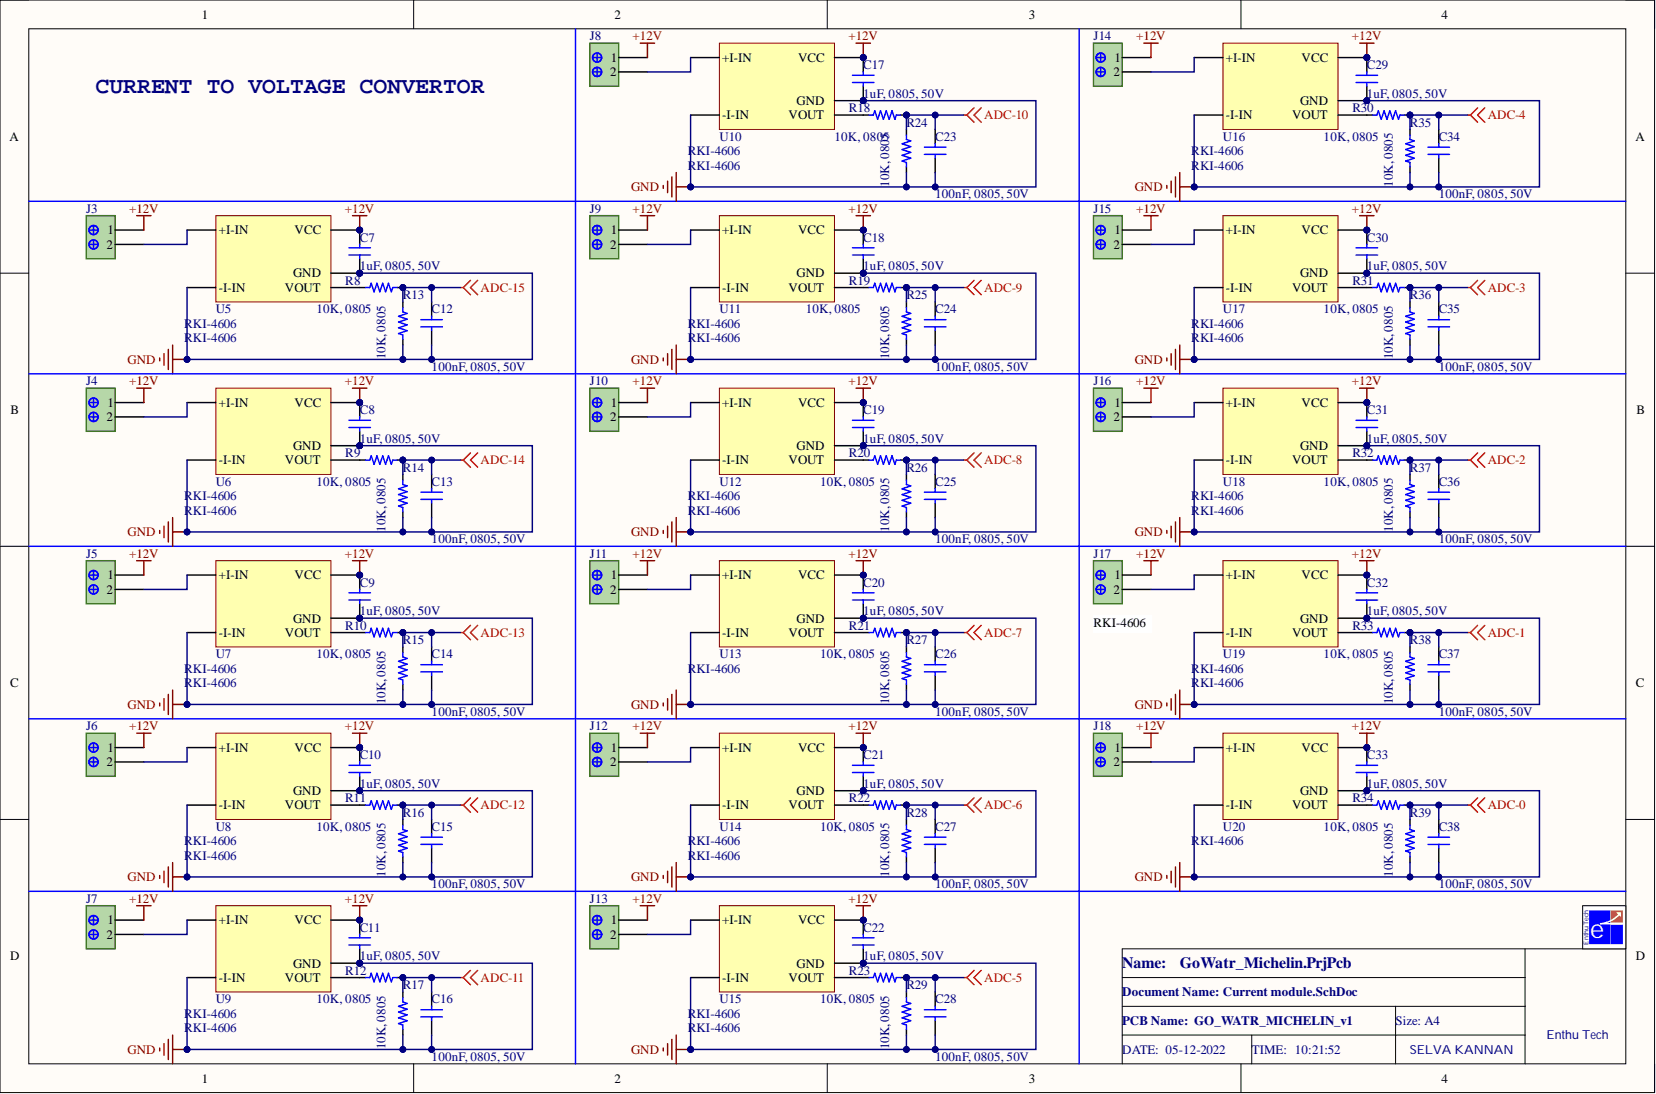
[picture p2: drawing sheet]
<svg xmlns="http://www.w3.org/2000/svg" width="292mm" height="193mm" viewBox="0 0 292 193" stroke-linecap="round" stroke-linejoin="round" font-family="sans-serif">
<defs><g id="words">
<text font-size="4.5" fill="#fff" x="280.5" y="165.5">e</text>
<text font-size="4.1" fill="#000080" x="16.8" y="16.3">CURRENT TO VOLTAGE CONVERTOR</text>
<g font-size="2.8" fill="#000080">
<text x="197.9" y="170.8">Name:</text>
<text x="208.1" y="170.8">GoWatr_Michelin.PrjPcb</text>
</g>
<g font-size="2.3">
<text x="35.6" y="3.3">1</text>
<text x="108.4" y="3.3">2</text>
<text x="181.5" y="3.3">3</text>
<text x="254.3" y="3.3">4</text>
<text x="107.8" y="10.9">1</text>
<text x="127.4" y="10.9">+I-IN</text>
<text x="140.8" y="10.9">VCC</text>
<text x="196.6" y="10.9">1</text>
<text x="216.2" y="10.9">+I-IN</text>
<text x="229.6" y="10.9">VCC</text>
<text x="107.6" y="13.4">2</text>
<text x="196.4" y="13.4">2</text>
<text x="127.4" y="21.1">-I-IN</text>
<text x="139.1" y="21.1">VOUT</text>
<text x="140.5" y="18.5">GND</text>
<text x="216.2" y="21.1">-I-IN</text>
<text x="227.9" y="21.1">VOUT</text>
<text x="229.3" y="18.5">GND</text>
<text x="1.7" y="24.9">A</text>
<text x="288.5" y="24.9">A</text>
<text x="18.9" y="41.3">1</text>
<text x="38.6" y="41.3">+I-IN</text>
<text x="51.9" y="41.3">VCC</text>
<text x="107.8" y="41.3">1</text>
<text x="127.4" y="41.3">+I-IN</text>
<text x="140.8" y="41.3">VCC</text>
<text x="196.6" y="41.3">1</text>
<text x="216.2" y="41.3">+I-IN</text>
<text x="229.6" y="41.3">VCC</text>
<text x="18.8" y="43.9">2</text>
<text x="107.6" y="43.9">2</text>
<text x="196.4" y="43.9">2</text>
<text x="38.6" y="51.5">-I-IN</text>
<text x="50.2" y="51.5">VOUT</text>
<text x="51.7" y="48.9">GND</text>
<text x="127.4" y="51.5">-I-IN</text>
<text x="139.1" y="51.5">VOUT</text>
<text x="140.5" y="48.9">GND</text>
<text x="216.2" y="51.5">-I-IN</text>
<text x="227.9" y="51.5">VOUT</text>
<text x="229.3" y="48.9">GND</text>
<text x="18.9" y="71.8">1</text>
<text x="38.6" y="71.8">+I-IN</text>
<text x="51.9" y="71.8">VCC</text>
<text x="107.8" y="71.8">1</text>
<text x="127.4" y="71.8">+I-IN</text>
<text x="140.8" y="71.8">VCC</text>
<text x="196.6" y="71.8">1</text>
<text x="216.2" y="71.8">+I-IN</text>
<text x="229.6" y="71.8">VCC</text>
<text x="1.9" y="73">B</text>
<text x="18.8" y="74.3">2</text>
<text x="107.6" y="74.3">2</text>
<text x="196.4" y="74.3">2</text>
<text x="288.6" y="73">B</text>
<text x="38.6" y="81.9">-I-IN</text>
<text x="50.2" y="81.9">VOUT</text>
<text x="51.7" y="79.4">GND</text>
<text x="127.4" y="81.9">-I-IN</text>
<text x="139.1" y="81.9">VOUT</text>
<text x="140.5" y="79.4">GND</text>
<text x="216.2" y="81.9">-I-IN</text>
<text x="227.9" y="81.9">VOUT</text>
<text x="229.3" y="79.4">GND</text>
<text x="18.8" y="104.7">2</text>
<text x="18.9" y="102.2">1</text>
<text x="38.6" y="102.2">+I-IN</text>
<text x="51.9" y="102.2">VCC</text>
<text x="107.6" y="104.7">2</text>
<text x="107.8" y="102.2">1</text>
<text x="127.4" y="102.2">+I-IN</text>
<text x="140.8" y="102.2">VCC</text>
<text x="196.4" y="104.7">2</text>
<text x="196.6" y="102.2">1</text>
<text x="216.2" y="102.2">+I-IN</text>
<text x="229.6" y="102.2">VCC</text>
<text x="38.6" y="112.3">-I-IN</text>
<text x="50.2" y="112.3">VOUT</text>
<text x="51.7" y="109.8">GND</text>
<text x="127.4" y="112.3">-I-IN</text>
<text x="139.1" y="112.3">VOUT</text>
<text x="140.5" y="109.8">GND</text>
<text x="192.9" y="110.6">RKI-4606</text>
<text x="216.2" y="112.3">-I-IN</text>
<text x="227.9" y="112.3">VOUT</text>
<text x="229.3" y="109.8">GND</text>
<text x="1.8" y="121.2">C</text>
<text x="288.5" y="121.2">C</text>
<text x="18.8" y="135.2">2</text>
<text x="18.9" y="132.6">1</text>
<text x="38.6" y="132.6">+I-IN</text>
<text x="51.9" y="132.6">VCC</text>
<text x="107.6" y="135.2">2</text>
<text x="107.8" y="132.6">1</text>
<text x="127.4" y="132.6">+I-IN</text>
<text x="140.8" y="132.6">VCC</text>
<text x="196.4" y="135.2">2</text>
<text x="196.6" y="132.6">1</text>
<text x="216.2" y="132.6">+I-IN</text>
<text x="229.6" y="132.6">VCC</text>
<text x="38.6" y="142.8">-I-IN</text>
<text x="50.2" y="142.8">VOUT</text>
<text x="51.7" y="140.2">GND</text>
<text x="127.4" y="142.8">-I-IN</text>
<text x="139.1" y="142.8">VOUT</text>
<text x="140.5" y="140.2">GND</text>
<text x="216.2" y="142.8">-I-IN</text>
<text x="227.9" y="142.8">VOUT</text>
<text x="229.3" y="140.2">GND</text>
<text x="18.8" y="165.6">2</text>
<text x="18.9" y="163.1">1</text>
<text x="38.6" y="163.1">+I-IN</text>
<text x="51.9" y="163.1">VCC</text>
<text x="107.6" y="165.6">2</text>
<text x="107.8" y="163.1">1</text>
<text x="127.4" y="163.1">+I-IN</text>
<text x="140.8" y="163.1">VCC</text>
<text x="1.8" y="169.4">D</text>
<text x="38.6" y="173.2">-I-IN</text>
<text x="50.2" y="173.2">VOUT</text>
<text x="51.7" y="170.7">GND</text>
<text x="127.4" y="173.2">-I-IN</text>
<text x="139.1" y="173.2">VOUT</text>
<text x="140.5" y="170.7">GND</text>
<text x="288.5" y="169.4">D</text>
<text x="35.6" y="190.9">1</text>
<text x="108.4" y="190.9">2</text>
<text x="181.5" y="190.9">3</text>
<text x="254.3" y="190.9">4</text>
</g>
<g font-size="2.3" fill="#000080">
<text x="104.1" y="7.1">J8</text>
<text x="192.9" y="7.1">J14</text>
<text x="152.3" y="17.2">1uF, 0805, 50V</text>
<text x="152.3" y="12.2">C17</text>
<text x="241.1" y="17.2">1uF, 0805, 50V</text>
<text x="241.1" y="12.2">C29</text>
<text x="149.7" y="19.8">R18</text>
<text x="159.9" y="22.3">R24</text>
<text x="238.6" y="19.8">R30</text>
<text x="248.7" y="22.3">R35</text>
<text x="121.3" y="27.4">RKI-4606</text>
<text x="121.3" y="29.9">RKI-4606</text>
<text x="126.9" y="24.9">U10</text>
<text x="147.2" y="24.9">10K, 0805</text>
<text x="165" y="24.9">C23</text>
<text x="210.1" y="27.4">RKI-4606</text>
<text x="210.1" y="29.9">RKI-4606</text>
<text x="215.7" y="24.9">U16</text>
<text x="233.5" y="24.9">10K, 0805</text>
<text x="253.8" y="24.9">C34</text>
<text x="156.8" y="33" transform="rotate(-90 156.8 33)">10K,0805</text>
<text x="165" y="35">100nF, 0805, 50V</text>
<text x="245.7" y="33" transform="rotate(-90 245.7 33)">10K,0805</text>
<text x="253.8" y="35">100nF, 0805, 50V</text>
<text x="15.2" y="37.5">J3</text>
<text x="104.1" y="37.5">J9</text>
<text x="192.9" y="37.5">J15</text>
<text x="63.4" y="47.7">1uF, 0805, 50V</text>
<text x="63.4" y="42.6">C7</text>
<text x="152.3" y="47.7">1uF, 0805, 50V</text>
<text x="152.3" y="42.6">C18</text>
<text x="241.1" y="47.7">1uF, 0805, 50V</text>
<text x="241.1" y="42.6">C30</text>
<text x="60.9" y="50.2">R8</text>
<text x="71.1" y="52.7">R13</text>
<text x="149.7" y="50.2">R19</text>
<text x="159.9" y="52.7">R25</text>
<text x="238.6" y="50.2">R31</text>
<text x="248.7" y="52.7">R36</text>
<text x="32.5" y="57.8">RKI-4606</text>
<text x="38.1" y="55.3">U5</text>
<text x="55.8" y="55.3">10K, 0805</text>
<text x="76.1" y="55.3">C12</text>
<text x="121.3" y="57.8">RKI-4606</text>
<text x="126.9" y="55.3">U11</text>
<text x="142.1" y="55.3">10K, 0805</text>
<text x="165" y="55.3">C24</text>
<text x="210.1" y="57.8">RKI-4606</text>
<text x="215.7" y="55.3">U17</text>
<text x="233.5" y="55.3">10K, 0805</text>
<text x="253.8" y="55.3">C35</text>
<text x="32.5" y="60.4">RKI-4606</text>
<text x="68" y="63.4" transform="rotate(-90 68 63.4)">10K,0805</text>
<text x="76.1" y="65.4">100nF, 0805, 50V</text>
<text x="121.3" y="60.4">RKI-4606</text>
<text x="156.8" y="63.4" transform="rotate(-90 156.8 63.4)">10K,0805</text>
<text x="165" y="65.4">100nF, 0805, 50V</text>
<text x="210.1" y="60.4">RKI-4606</text>
<text x="245.7" y="63.4" transform="rotate(-90 245.7 63.4)">10K,0805</text>
<text x="253.8" y="65.4">100nF, 0805, 50V</text>
<text x="15.2" y="68">J4</text>
<text x="104.1" y="68">J10</text>
<text x="192.9" y="68">J16</text>
<text x="63.4" y="73">C8</text>
<text x="152.3" y="73">C19</text>
<text x="241.1" y="73">C31</text>
<text x="60.9" y="80.6">R9</text>
<text x="63.4" y="78.1">1uF, 0805, 50V</text>
<text x="71.1" y="83.2">R14</text>
<text x="149.7" y="80.6">R20</text>
<text x="152.3" y="78.1">1uF, 0805, 50V</text>
<text x="159.9" y="83.2">R26</text>
<text x="238.6" y="80.6">R32</text>
<text x="241.1" y="78.1">1uF, 0805, 50V</text>
<text x="248.7" y="83.2">R37</text>
<text x="32.5" y="88.2">RKI-4606</text>
<text x="38.1" y="85.7">U6</text>
<text x="55.8" y="85.7">10K, 0805</text>
<text x="76.1" y="85.7">C13</text>
<text x="121.3" y="88.2">RKI-4606</text>
<text x="126.9" y="85.7">U12</text>
<text x="144.7" y="85.7">10K, 0805</text>
<text x="165" y="85.7">C25</text>
<text x="210.1" y="88.2">RKI-4606</text>
<text x="215.7" y="85.7">U18</text>
<text x="233.5" y="85.7">10K, 0805</text>
<text x="253.8" y="85.7">C36</text>
<text x="32.5" y="90.8">RKI-4606</text>
<text x="68" y="93.8" transform="rotate(-90 68 93.8)">10K,0805</text>
<text x="76.1" y="95.9">100nF, 0805, 50V</text>
<text x="121.3" y="90.8">RKI-4606</text>
<text x="156.8" y="93.8" transform="rotate(-90 156.8 93.8)">10K,0805</text>
<text x="165" y="95.9">100nF, 0805, 50V</text>
<text x="210.1" y="90.8">RKI-4606</text>
<text x="245.7" y="93.8" transform="rotate(-90 245.7 93.8)">10K,0805</text>
<text x="253.8" y="95.9">100nF, 0805, 50V</text>
<text x="15.2" y="98.4">J5</text>
<text x="104.1" y="98.4">J11</text>
<text x="192.9" y="98.4">J17</text>
<text x="63.4" y="103.5">C9</text>
<text x="152.3" y="103.5">C20</text>
<text x="241.1" y="103.5">C32</text>
<text x="60.9" y="111.1">R10</text>
<text x="63.4" y="108.5">1uF, 0805, 50V</text>
<text x="71.1" y="113.6">R15</text>
<text x="149.7" y="111.1">R21</text>
<text x="152.3" y="108.5">1uF, 0805, 50V</text>
<text x="159.9" y="113.6">R27</text>
<text x="238.6" y="111.1">R33</text>
<text x="241.1" y="108.5">1uF, 0805, 50V</text>
<text x="248.7" y="113.6">R38</text>
<text x="32.5" y="118.7">RKI-4606</text>
<text x="38.1" y="116.1">U7</text>
<text x="55.8" y="116.1">10K, 0805</text>
<text x="76.1" y="116.1">C14</text>
<text x="121.3" y="118.7">RKI-4606</text>
<text x="126.9" y="116.1">U13</text>
<text x="144.7" y="116.1">10K, 0805</text>
<text x="165" y="116.1">C26</text>
<text x="210.1" y="118.7">RKI-4606</text>
<text x="215.7" y="116.1">U19</text>
<text x="233.5" y="116.1">10K, 0805</text>
<text x="253.8" y="116.1">C37</text>
<text x="32.5" y="121.2">RKI-4606</text>
<text x="68" y="124.3" transform="rotate(-90 68 124.3)">10K,0805</text>
<text x="156.8" y="124.3" transform="rotate(-90 156.8 124.3)">10K,0805</text>
<text x="210.1" y="121.2">RKI-4606</text>
<text x="245.7" y="124.3" transform="rotate(-90 245.7 124.3)">10K,0805</text>
<text x="15.2" y="128.8">J6</text>
<text x="76.1" y="126.3">100nF, 0805, 50V</text>
<text x="104.1" y="128.8">J12</text>
<text x="165" y="126.3">100nF, 0805, 50V</text>
<text x="192.9" y="128.8">J18</text>
<text x="253.8" y="126.3">100nF, 0805, 50V</text>
<text x="63.4" y="133.9">C10</text>
<text x="152.3" y="133.9">C21</text>
<text x="241.1" y="133.9">C33</text>
<text x="60.9" y="141.5">R11</text>
<text x="63.4" y="139">1uF, 0805, 50V</text>
<text x="149.7" y="141.5">R22</text>
<text x="152.3" y="139">1uF, 0805, 50V</text>
<text x="238.6" y="141.5">R34</text>
<text x="241.1" y="139">1uF, 0805, 50V</text>
<text x="32.5" y="149.1">RKI-4606</text>
<text x="38.1" y="146.6">U8</text>
<text x="55.8" y="146.6">10K, 0805</text>
<text x="71.1" y="144">R16</text>
<text x="76.1" y="146.6">C15</text>
<text x="121.3" y="149.1">RKI-4606</text>
<text x="126.9" y="146.6">U14</text>
<text x="144.7" y="146.6">10K, 0805</text>
<text x="159.9" y="144">R28</text>
<text x="165" y="146.6">C27</text>
<text x="210.1" y="149.1">RKI-4606</text>
<text x="215.7" y="146.6">U20</text>
<text x="233.5" y="146.6">10K, 0805</text>
<text x="248.7" y="144">R39</text>
<text x="253.8" y="146.6">C38</text>
<text x="32.5" y="151.6">RKI-4606</text>
<text x="68" y="154.7" transform="rotate(-90 68 154.7)">10K,0805</text>
<text x="121.3" y="151.6">RKI-4606</text>
<text x="156.8" y="154.7" transform="rotate(-90 156.8 154.7)">10K,0805</text>
<text x="245.7" y="154.7" transform="rotate(-90 245.7 154.7)">10K,0805</text>
<text x="15.2" y="159.2">J7</text>
<text x="76.1" y="156.7">100nF, 0805, 50V</text>
<text x="104.1" y="159.2">J13</text>
<text x="165" y="156.7">100nF, 0805, 50V</text>
<text x="253.8" y="156.7">100nF, 0805, 50V</text>
<text x="63.4" y="164.3">C11</text>
<text x="152.3" y="164.3">C22</text>
<text x="60.9" y="171.9">R12</text>
<text x="63.4" y="169.4">1uF, 0805, 50V</text>
<text x="149.7" y="171.9">R23</text>
<text x="152.3" y="169.4">1uF, 0805, 50V</text>
<text x="32.5" y="179.5">RKI-4606</text>
<text x="38.1" y="177">U9</text>
<text x="55.8" y="177">10K, 0805</text>
<text x="71.1" y="174.5">R17</text>
<text x="76.1" y="177">C16</text>
<text x="121.3" y="179.5">RKI-4606</text>
<text x="126.9" y="177">U15</text>
<text x="144.7" y="177">10K, 0805</text>
<text x="159.9" y="174.5">R29</text>
<text x="165" y="177">C28</text>
<text x="197.9" y="175.7">Document Name: Current module.SchDoc</text>
<text x="32.5" y="182.1">RKI-4606</text>
<text x="68" y="185.1" transform="rotate(-90 68 185.1)">10K,0805</text>
<text x="121.3" y="182.1">RKI-4606</text>
<text x="156.8" y="185.1" transform="rotate(-90 156.8 185.1)">10K,0805</text>
<text x="197.9" y="180.8">PCB Name: GO_WATR_MICHELIN_v1</text>
<text x="197.9" y="185.9">DATE: 05-12-2022</text>
<text x="220.8" y="185.9">TIME: 10:21:52</text>
<text x="246.2" y="180.8">Size: A4</text>
<text x="76.1" y="187.1">100nF, 0805, 50V</text>
<text x="165" y="187.1">100nF, 0805, 50V</text>
</g>
<g font-size="2.3" fill="#800000">
<text x="111.6" y="7.1">+12V</text>
<text x="149.6" y="7.1">+12V</text>
<text x="200.4" y="7.1">+12V</text>
<text x="238.5" y="7.1">+12V</text>
<text x="111.3" y="33.7">GND</text>
<text x="200.1" y="33.7">GND</text>
<text x="22.8" y="37.5">+12V</text>
<text x="60.8" y="37.5">+12V</text>
<text x="111.6" y="37.5">+12V</text>
<text x="149.6" y="37.5">+12V</text>
<text x="200.4" y="37.5">+12V</text>
<text x="238.5" y="37.5">+12V</text>
<text x="22.5" y="64.2">GND</text>
<text x="111.3" y="64.2">GND</text>
<text x="200.1" y="64.2">GND</text>
<text x="22.8" y="68">+12V</text>
<text x="60.8" y="68">+12V</text>
<text x="111.6" y="68">+12V</text>
<text x="149.6" y="68">+12V</text>
<text x="200.4" y="68">+12V</text>
<text x="238.5" y="68">+12V</text>
<text x="22.5" y="94.6">GND</text>
<text x="111.3" y="94.6">GND</text>
<text x="200.1" y="94.6">GND</text>
<text x="22.8" y="98.4">+12V</text>
<text x="60.8" y="98.4">+12V</text>
<text x="111.6" y="98.4">+12V</text>
<text x="149.6" y="98.4">+12V</text>
<text x="200.4" y="98.4">+12V</text>
<text x="238.5" y="98.4">+12V</text>
<text x="22.5" y="125">GND</text>
<text x="111.3" y="125">GND</text>
<text x="200.1" y="125">GND</text>
<text x="22.8" y="128.8">+12V</text>
<text x="60.8" y="128.8">+12V</text>
<text x="111.6" y="128.8">+12V</text>
<text x="149.6" y="128.8">+12V</text>
<text x="200.4" y="128.8">+12V</text>
<text x="238.5" y="128.8">+12V</text>
<text x="22.5" y="155.4">GND</text>
<text x="111.3" y="155.4">GND</text>
<text x="200.1" y="155.4">GND</text>
<text x="22.8" y="159.2">+12V</text>
<text x="60.8" y="159.2">+12V</text>
<text x="111.6" y="159.2">+12V</text>
<text x="149.6" y="159.2">+12V</text>
<text x="22.5" y="185.9">GND</text>
<text x="111.3" y="185.9">GND</text>
</g>
<g font-size="2.3" fill="#f00">
<text x="173.6" y="21.1">ADC-10</text>
<text x="262.4" y="21.1">ADC-4</text>
<text x="84.8" y="51.5">ADC-15</text>
<text x="173.6" y="51.5">ADC-9</text>
<text x="262.4" y="51.5">ADC-3</text>
<text x="84.8" y="81.9">ADC-14</text>
<text x="173.6" y="81.9">ADC-8</text>
<text x="262.4" y="81.9">ADC-2</text>
<text x="84.8" y="112.3">ADC-13</text>
<text x="173.6" y="112.3">ADC-7</text>
<text x="262.4" y="112.3">ADC-1</text>
<text x="84.8" y="142.8">ADC-12</text>
<text x="173.6" y="142.8">ADC-6</text>
<text x="262.4" y="142.8">ADC-0</text>
<text x="84.8" y="173.2">ADC-11</text>
<text x="173.6" y="173.2">ADC-5</text>
</g>
<g font-size="2.2" fill="#000080">
<text x="248.7" y="185.9">SELVA KANNAN</text>
<text x="272.8" y="183.3">Enthu Tech</text>
</g>
<text font-size="1.2" fill="#000080" x="280.2" y="166.6" transform="rotate(-90 280.2 166.6)">Enthu Tech</text>
</g></defs>
<path d="M0 0h291.8v192.7h-291.8z" fill-rule="evenodd" fill="#fffcf8"/>
<path d="M0 0h291.8v192.7h-291.8z" fill="none" stroke="#000" stroke-width=".18"/>
<path d="M5.1 5.1h281.7v182.5h-281.7z" fill-rule="evenodd" fill="#fffcf8"/>
<g fill="none" stroke="#000" stroke-width=".18">
<path d="M0 0h5.1M5.1 5.1h281.7v182.5h-281.7zM73 0v5.1M145.9 0v5.1M218.9 0v5.1M286.8 0h5v5.1M0 48.2h5.1M286.8 48.2h5M0 96.4h5.1M286.8 96.4h5M0 144.5h5.1M286.8 144.5h5"/>
<path d="M197.9 172.4h71.1M197.9 177.5h71.1M246.2 177.5v10.1M269 167.4v20.2M286.8 167.4h-88.9v20.2M73 187.6v5.1M145.9 187.6v5.1M197.9 182.6h71.1M218.9 187.6v5.1M220.8 182.6v5M291.8 187.6v5.1"/>
</g>
<circle cx="241.1" cy="131.9" r=".51" fill="#000080"/>
<circle cx="241.1" cy="131.9" r=".51" fill="none" stroke="#000080" stroke-width=".18"/>
<circle cx="241.1" cy="139.5" r=".51" fill="#000080"/>
<circle cx="241.1" cy="139.5" r=".51" fill="none" stroke="#000080" stroke-width=".18"/>
<path d="M215.7 129.3h20.3v15.2h-20.3z" fill-rule="evenodd" fill="#ffffb0"/>
<path d="M215.7 129.3h20.3v15.2h-20.3z" fill="none" stroke="#800000" stroke-width=".18"/>
<path d="M210.6 131.9h5.1M236 131.9h5.1M210.6 142h5.1" fill="none" stroke="#000" stroke-width=".25"/>
<circle cx="241.1" cy="131.9" r=".51" fill="#000080"/>
<circle cx="241.1" cy="131.9" r=".51" fill="none" stroke="#000080" stroke-width=".18"/>
<path d="M236 139.5h5.1M236 142h5.1" fill="none" stroke="#000" stroke-width=".25"/>
<circle cx="241.1" cy="139.5" r=".51" fill="#000080"/>
<circle cx="241.1" cy="139.5" r=".51" fill="none" stroke="#000080" stroke-width=".18"/>
<circle cx="241.1" cy="139.5" r=".51" fill="#000080"/>
<circle cx="241.1" cy="139.5" r=".51" fill="none" stroke="#000080" stroke-width=".18"/>
<circle cx="241.1" cy="131.9" r=".51" fill="#000080"/>
<circle cx="241.1" cy="131.9" r=".51" fill="none" stroke="#000080" stroke-width=".18"/>
<path d="M241.1 136.9v2.6" fill="none" stroke="#000" stroke-width=".25"/>
<circle cx="241.1" cy="139.5" r=".51" fill="#000080"/>
<circle cx="241.1" cy="139.5" r=".51" fill="none" stroke="#000080" stroke-width=".18"/>
<path d="M241.1 131.9v2.5" fill="none" stroke="#000" stroke-width=".25"/>
<circle cx="241.1" cy="131.9" r=".51" fill="#000080"/>
<circle cx="241.1" cy="131.9" r=".51" fill="none" stroke="#000080" stroke-width=".18"/>
<path d="M239.2 136.3h3.8M239.2 135h3.8M241.1 134.4v.6M241.1 136.3v.6" fill="none" stroke="#00f" stroke-width=".25"/>
<circle cx="248.7" cy="142" r=".51" fill="#000080"/>
<circle cx="248.7" cy="142" r=".51" fill="none" stroke="#000080" stroke-width=".18"/>
<path d="M247.7 142h1" fill="none" stroke="#000" stroke-width=".25"/>
<circle cx="248.7" cy="142" r=".51" fill="#000080"/>
<circle cx="248.7" cy="142" r=".51" fill="none" stroke="#000080" stroke-width=".18"/>
<path d="M241.1 142h1M248.7 144.5v1M248.7 151.2v.9M253.8 144.5v2.6M253.8 149.6v2.5" fill="none" stroke="#000" stroke-width=".25"/>
<path d="M242.1 142h.8l.2-.8 .5 1.6 .5-1.6 .5 1.6 .6-1.6 .5 1.6 .5-1.6 .5 1.6 .2-.8h.8M248.7 145.6v.7l.8 .3-1.6 .5 1.6 .5-1.6 .5 1.6 .5-1.6 .5 1.6 .5-1.6 .5 .8 .3v.7M251.9 148.9h3.8M251.9 147.7h3.8M253.8 147v.7M253.8 148.9v.7" fill="none" stroke="#00f" stroke-width=".25"/>
<path d="M239.8 129.3h2.6M241.1 129.3v2.6" fill="none" stroke="#800000" stroke-width=".25"/>
<circle cx="241.1" cy="131.9" r=".51" fill="#000080"/>
<circle cx="241.1" cy="131.9" r=".51" fill="none" stroke="#000080" stroke-width=".18"/>
<circle cx="63.4" cy="40.6" r=".51" fill="#000080"/>
<circle cx="63.4" cy="40.6" r=".51" fill="none" stroke="#000080" stroke-width=".18"/>
<circle cx="63.4" cy="48.2" r=".51" fill="#000080"/>
<circle cx="63.4" cy="48.2" r=".51" fill="none" stroke="#000080" stroke-width=".18"/>
<path d="M38.1 38h20.3v15.3h-20.3z" fill-rule="evenodd" fill="#ffffb0"/>
<path d="M38.1 38h20.3v15.3h-20.3z" fill="none" stroke="#800000" stroke-width=".18"/>
<path d="M33 40.6h5.1M33 50.7h5.1M58.4 40.6h5" fill="none" stroke="#000" stroke-width=".25"/>
<circle cx="63.4" cy="40.6" r=".51" fill="#000080"/>
<circle cx="63.4" cy="40.6" r=".51" fill="none" stroke="#000080" stroke-width=".18"/>
<path d="M58.4 50.7h5M58.4 48.2h5" fill="none" stroke="#000" stroke-width=".25"/>
<circle cx="63.4" cy="48.2" r=".51" fill="#000080"/>
<circle cx="63.4" cy="48.2" r=".51" fill="none" stroke="#000080" stroke-width=".18"/>
<circle cx="63.4" cy="48.2" r=".51" fill="#000080"/>
<circle cx="63.4" cy="48.2" r=".51" fill="none" stroke="#000080" stroke-width=".18"/>
<circle cx="63.4" cy="40.6" r=".51" fill="#000080"/>
<circle cx="63.4" cy="40.6" r=".51" fill="none" stroke="#000080" stroke-width=".18"/>
<path d="M63.4 45.6v2.6" fill="none" stroke="#000" stroke-width=".25"/>
<circle cx="63.4" cy="48.2" r=".51" fill="#000080"/>
<circle cx="63.4" cy="48.2" r=".51" fill="none" stroke="#000080" stroke-width=".18"/>
<path d="M63.4 40.6v2.5" fill="none" stroke="#000" stroke-width=".25"/>
<circle cx="63.4" cy="40.6" r=".51" fill="#000080"/>
<circle cx="63.4" cy="40.6" r=".51" fill="none" stroke="#000080" stroke-width=".18"/>
<path d="M61.5 45h3.8M61.5 43.7h3.8M63.4 43.1v.6M63.4 45v.6" fill="none" stroke="#00f" stroke-width=".25"/>
<circle cx="71.1" cy="50.7" r=".51" fill="#000080"/>
<circle cx="71.1" cy="50.7" r=".51" fill="none" stroke="#000080" stroke-width=".18"/>
<path d="M70.1 50.7h1" fill="none" stroke="#000" stroke-width=".25"/>
<circle cx="71.1" cy="50.7" r=".51" fill="#000080"/>
<circle cx="71.1" cy="50.7" r=".51" fill="none" stroke="#000080" stroke-width=".18"/>
<path d="M63.4 50.7h1M71.1 53.3v1M71.1 59.9v1" fill="none" stroke="#000" stroke-width=".25"/>
<path d="M64.5 50.7h.7l.3-.7 .5 1.5 .5-1.5 .5 1.5 .5-1.5 .5 1.5 .5-1.5 .5 1.5 .3-.8h.7M71.1 54.3v.7l.7 .3-1.5 .5 1.5 .5-1.5 .5 1.5 .5-1.5 .5 1.5 .5-1.5 .5 .8 .3v.7" fill="none" stroke="#00f" stroke-width=".25"/>
<path d="M28.2 63.1v.6M28.9 62.4v2M29.7 61.6v3.6M30.5 60.9v5M30.5 63.4h2.5" fill="none" stroke="#800000" stroke-width=".25"/>
<circle cx="33" cy="63.4" r=".51" fill="#000080"/>
<circle cx="33" cy="63.4" r=".51" fill="none" stroke="#000080" stroke-width=".18"/>
<path d="M76.1 53.3v2.5M76.1 58.3v2.6" fill="none" stroke="#000" stroke-width=".25"/>
<path d="M74.2 57.7h3.8M74.2 56.4h3.8M76.1 55.8v.6M76.1 57.7v.6" fill="none" stroke="#00f" stroke-width=".25"/>
<path d="M62.2 38h2.5M63.4 38v2.6" fill="none" stroke="#800000" stroke-width=".25"/>
<circle cx="63.4" cy="40.6" r=".51" fill="#000080"/>
<circle cx="63.4" cy="40.6" r=".51" fill="none" stroke="#000080" stroke-width=".18"/>
<circle cx="63.4" cy="71" r=".51" fill="#000080"/>
<circle cx="63.4" cy="71" r=".51" fill="none" stroke="#000080" stroke-width=".18"/>
<circle cx="63.4" cy="78.6" r=".51" fill="#000080"/>
<circle cx="63.4" cy="78.6" r=".51" fill="none" stroke="#000080" stroke-width=".18"/>
<path d="M38.1 68.5h20.3v15.2h-20.3z" fill-rule="evenodd" fill="#ffffb0"/>
<path d="M38.1 68.5h20.3v15.2h-20.3z" fill="none" stroke="#800000" stroke-width=".18"/>
<path d="M33 71h5.1M58.4 71h5M33 81.1h5.1" fill="none" stroke="#000" stroke-width=".25"/>
<circle cx="63.4" cy="71" r=".51" fill="#000080"/>
<circle cx="63.4" cy="71" r=".51" fill="none" stroke="#000080" stroke-width=".18"/>
<path d="M58.4 78.6h5M58.4 81.1h5" fill="none" stroke="#000" stroke-width=".25"/>
<circle cx="63.4" cy="78.6" r=".51" fill="#000080"/>
<circle cx="63.4" cy="78.6" r=".51" fill="none" stroke="#000080" stroke-width=".18"/>
<circle cx="63.4" cy="78.6" r=".51" fill="#000080"/>
<circle cx="63.4" cy="78.6" r=".51" fill="none" stroke="#000080" stroke-width=".18"/>
<circle cx="63.4" cy="71" r=".51" fill="#000080"/>
<circle cx="63.4" cy="71" r=".51" fill="none" stroke="#000080" stroke-width=".18"/>
<path d="M63.4 76.1v2.5" fill="none" stroke="#000" stroke-width=".25"/>
<circle cx="63.4" cy="78.6" r=".51" fill="#000080"/>
<circle cx="63.4" cy="78.6" r=".51" fill="none" stroke="#000080" stroke-width=".18"/>
<path d="M63.4 71v2.5" fill="none" stroke="#000" stroke-width=".25"/>
<circle cx="63.4" cy="71" r=".51" fill="#000080"/>
<circle cx="63.4" cy="71" r=".51" fill="none" stroke="#000080" stroke-width=".18"/>
<path d="M61.5 75.4h3.8M61.5 74.1h3.8M63.4 73.5v.6M63.4 75.4v.6" fill="none" stroke="#00f" stroke-width=".25"/>
<circle cx="71.1" cy="81.1" r=".51" fill="#000080"/>
<circle cx="71.1" cy="81.1" r=".51" fill="none" stroke="#000080" stroke-width=".18"/>
<path d="M70.1 81.1h1" fill="none" stroke="#000" stroke-width=".25"/>
<circle cx="71.1" cy="81.1" r=".51" fill="#000080"/>
<circle cx="71.1" cy="81.1" r=".51" fill="none" stroke="#000080" stroke-width=".18"/>
<path d="M63.4 81.1h1M71.1 83.7v1M71.1 90.3v1M76.1 83.7v2.5M76.1 88.8v2.5" fill="none" stroke="#000" stroke-width=".25"/>
<path d="M64.5 81.1h.7l.3-.7 .5 1.5 .5-1.5 .5 1.5 .5-1.5 .5 1.5 .5-1.5 .5 1.5 .3-.8h.7M71.1 84.7v.8l.7 .2-1.5 .5 1.5 .5-1.5 .5 1.5 .5-1.5 .5 1.5 .6-1.5 .5 .8 .2v.8M74.2 88.1h3.8M74.2 86.8h3.8M76.1 86.2v.6M76.1 88.1v.6" fill="none" stroke="#00f" stroke-width=".25"/>
<path d="M62.2 68.5h2.5M63.4 68.5v2.5" fill="none" stroke="#800000" stroke-width=".25"/>
<circle cx="63.4" cy="71" r=".51" fill="#000080"/>
<circle cx="63.4" cy="71" r=".51" fill="none" stroke="#000080" stroke-width=".18"/>
<circle cx="63.4" cy="101.4" r=".51" fill="#000080"/>
<circle cx="63.4" cy="101.4" r=".51" fill="none" stroke="#000080" stroke-width=".18"/>
<circle cx="63.4" cy="109" r=".51" fill="#000080"/>
<circle cx="63.4" cy="109" r=".51" fill="none" stroke="#000080" stroke-width=".18"/>
<path d="M38.1 98.9h20.3v15.2h-20.3z" fill-rule="evenodd" fill="#ffffb0"/>
<path d="M38.1 98.9h20.3v15.2h-20.3z" fill="none" stroke="#800000" stroke-width=".18"/>
<path d="M33 101.4h5.1M33 111.6h5.1M58.4 101.4h5" fill="none" stroke="#000" stroke-width=".25"/>
<circle cx="63.4" cy="101.4" r=".51" fill="#000080"/>
<circle cx="63.4" cy="101.4" r=".51" fill="none" stroke="#000080" stroke-width=".18"/>
<path d="M58.4 111.6h5M58.4 109h5" fill="none" stroke="#000" stroke-width=".25"/>
<circle cx="63.4" cy="109" r=".51" fill="#000080"/>
<circle cx="63.4" cy="109" r=".51" fill="none" stroke="#000080" stroke-width=".18"/>
<circle cx="63.4" cy="109" r=".51" fill="#000080"/>
<circle cx="63.4" cy="109" r=".51" fill="none" stroke="#000080" stroke-width=".18"/>
<circle cx="63.4" cy="101.4" r=".51" fill="#000080"/>
<circle cx="63.4" cy="101.4" r=".51" fill="none" stroke="#000080" stroke-width=".18"/>
<path d="M63.4 106.5v2.5" fill="none" stroke="#000" stroke-width=".25"/>
<circle cx="63.4" cy="109" r=".51" fill="#000080"/>
<circle cx="63.4" cy="109" r=".51" fill="none" stroke="#000080" stroke-width=".18"/>
<path d="M63.4 101.4v2.6" fill="none" stroke="#000" stroke-width=".25"/>
<circle cx="63.4" cy="101.4" r=".51" fill="#000080"/>
<circle cx="63.4" cy="101.4" r=".51" fill="none" stroke="#000080" stroke-width=".18"/>
<path d="M61.5 105.8h3.8M61.5 104.6h3.8M63.4 103.9v.7M63.4 105.8v.7" fill="none" stroke="#00f" stroke-width=".25"/>
<circle cx="71.1" cy="111.6" r=".51" fill="#000080"/>
<circle cx="71.1" cy="111.6" r=".51" fill="none" stroke="#000080" stroke-width=".18"/>
<path d="M70.1 111.6h1" fill="none" stroke="#000" stroke-width=".25"/>
<circle cx="71.1" cy="111.6" r=".51" fill="#000080"/>
<circle cx="71.1" cy="111.6" r=".51" fill="none" stroke="#000080" stroke-width=".18"/>
<path d="M63.4 111.6h1M71.1 114.1v1M76.1 114.1v2.5M76.1 119.2v2.5M71.1 120.7v1" fill="none" stroke="#000" stroke-width=".25"/>
<path d="M64.5 111.6h.7l.3-.8 .5 1.5 .5-1.5 .5 1.5 .5-1.5 .5 1.5 .5-1.5 .5 1.5 .3-.7h.7M71.1 115.1v.8l.7 .2-1.5 .5 1.5 .6-1.5 .5 1.5 .5-1.5 .5 1.5 .5-1.5 .5 .8 .2v.8M74.2 118.5h3.8M74.2 117.2h3.8M76.1 116.6v.6M76.1 118.5v.6" fill="none" stroke="#00f" stroke-width=".25"/>
<path d="M62.2 98.9h2.5M63.4 98.9v2.5" fill="none" stroke="#800000" stroke-width=".25"/>
<circle cx="63.4" cy="101.4" r=".51" fill="#000080"/>
<circle cx="63.4" cy="101.4" r=".51" fill="none" stroke="#000080" stroke-width=".18"/>
<circle cx="63.4" cy="131.9" r=".51" fill="#000080"/>
<circle cx="63.4" cy="131.9" r=".51" fill="none" stroke="#000080" stroke-width=".18"/>
<circle cx="63.4" cy="139.5" r=".51" fill="#000080"/>
<circle cx="63.4" cy="139.5" r=".51" fill="none" stroke="#000080" stroke-width=".18"/>
<path d="M38.1 129.3h20.3v15.2h-20.3z" fill-rule="evenodd" fill="#ffffb0"/>
<path d="M38.1 129.3h20.3v15.2h-20.3z" fill="none" stroke="#800000" stroke-width=".18"/>
<path d="M33 131.9h5.1M58.4 131.9h5M33 142h5.1" fill="none" stroke="#000" stroke-width=".25"/>
<circle cx="63.4" cy="131.9" r=".51" fill="#000080"/>
<circle cx="63.4" cy="131.9" r=".51" fill="none" stroke="#000080" stroke-width=".18"/>
<path d="M58.4 139.5h5M58.4 142h5" fill="none" stroke="#000" stroke-width=".25"/>
<circle cx="63.4" cy="139.5" r=".51" fill="#000080"/>
<circle cx="63.4" cy="139.5" r=".51" fill="none" stroke="#000080" stroke-width=".18"/>
<circle cx="63.4" cy="139.5" r=".51" fill="#000080"/>
<circle cx="63.4" cy="139.5" r=".51" fill="none" stroke="#000080" stroke-width=".18"/>
<circle cx="63.4" cy="131.9" r=".51" fill="#000080"/>
<circle cx="63.4" cy="131.9" r=".51" fill="none" stroke="#000080" stroke-width=".18"/>
<path d="M63.4 136.9v2.6" fill="none" stroke="#000" stroke-width=".25"/>
<circle cx="63.4" cy="139.5" r=".51" fill="#000080"/>
<circle cx="63.4" cy="139.5" r=".51" fill="none" stroke="#000080" stroke-width=".18"/>
<path d="M63.4 131.9v2.5" fill="none" stroke="#000" stroke-width=".25"/>
<circle cx="63.4" cy="131.9" r=".51" fill="#000080"/>
<circle cx="63.4" cy="131.9" r=".51" fill="none" stroke="#000080" stroke-width=".18"/>
<path d="M61.5 136.3h3.8M61.5 135h3.8M63.4 134.4v.6M63.4 136.3v.6" fill="none" stroke="#00f" stroke-width=".25"/>
<circle cx="71.1" cy="142" r=".51" fill="#000080"/>
<circle cx="71.1" cy="142" r=".51" fill="none" stroke="#000080" stroke-width=".18"/>
<path d="M70.1 142h1" fill="none" stroke="#000" stroke-width=".25"/>
<circle cx="71.1" cy="142" r=".51" fill="#000080"/>
<circle cx="71.1" cy="142" r=".51" fill="none" stroke="#000080" stroke-width=".18"/>
<path d="M63.4 142h1M71.1 144.5v1M71.1 151.1v1M76.1 144.5v2.6M76.1 149.6v2.5" fill="none" stroke="#000" stroke-width=".25"/>
<path d="M64.5 142h.7l.3-.8 .5 1.6 .5-1.6 .5 1.6 .5-1.6 .5 1.6 .5-1.6 .5 1.6 .3-.8h.7M71.1 145.6v.7l.7 .3-1.5 .5 1.5 .5-1.5 .5 1.5 .5-1.5 .5 1.5 .5-1.5 .5 .8 .3v.7M74.2 148.9h3.8M74.2 147.7h3.8M76.1 147v.7M76.1 148.9v.7" fill="none" stroke="#00f" stroke-width=".25"/>
<path d="M62.2 129.3h2.5M63.4 129.3v2.6" fill="none" stroke="#800000" stroke-width=".25"/>
<circle cx="63.4" cy="131.9" r=".51" fill="#000080"/>
<circle cx="63.4" cy="131.9" r=".51" fill="none" stroke="#000080" stroke-width=".18"/>
<circle cx="63.4" cy="162.3" r=".51" fill="#000080"/>
<circle cx="63.4" cy="162.3" r=".51" fill="none" stroke="#000080" stroke-width=".18"/>
<circle cx="63.4" cy="169.9" r=".51" fill="#000080"/>
<circle cx="63.4" cy="169.9" r=".51" fill="none" stroke="#000080" stroke-width=".18"/>
<path d="M38.1 159.8h20.3v15.2h-20.3z" fill-rule="evenodd" fill="#ffffb0"/>
<path d="M38.1 159.8h20.3v15.2h-20.3z" fill="none" stroke="#800000" stroke-width=".18"/>
<path d="M33 162.3h5.1M33 172.4h5.1M58.4 162.3h5" fill="none" stroke="#000" stroke-width=".25"/>
<circle cx="63.4" cy="162.3" r=".51" fill="#000080"/>
<circle cx="63.4" cy="162.3" r=".51" fill="none" stroke="#000080" stroke-width=".18"/>
<path d="M58.4 172.4h5M58.4 169.9h5" fill="none" stroke="#000" stroke-width=".25"/>
<circle cx="63.4" cy="169.9" r=".51" fill="#000080"/>
<circle cx="63.4" cy="169.9" r=".51" fill="none" stroke="#000080" stroke-width=".18"/>
<circle cx="63.4" cy="169.9" r=".51" fill="#000080"/>
<circle cx="63.4" cy="169.9" r=".51" fill="none" stroke="#000080" stroke-width=".18"/>
<circle cx="63.4" cy="162.3" r=".51" fill="#000080"/>
<circle cx="63.4" cy="162.3" r=".51" fill="none" stroke="#000080" stroke-width=".18"/>
<path d="M63.4 167.4v2.5" fill="none" stroke="#000" stroke-width=".25"/>
<circle cx="63.4" cy="169.9" r=".51" fill="#000080"/>
<circle cx="63.4" cy="169.9" r=".51" fill="none" stroke="#000080" stroke-width=".18"/>
<path d="M63.4 162.3v2.5" fill="none" stroke="#000" stroke-width=".25"/>
<circle cx="63.4" cy="162.3" r=".51" fill="#000080"/>
<circle cx="63.4" cy="162.3" r=".51" fill="none" stroke="#000080" stroke-width=".18"/>
<path d="M61.5 166.7h3.8M61.5 165.4h3.8M63.4 164.8v.6M63.4 166.7v.6" fill="none" stroke="#00f" stroke-width=".25"/>
<circle cx="71.1" cy="172.4" r=".51" fill="#000080"/>
<circle cx="71.1" cy="172.4" r=".51" fill="none" stroke="#000080" stroke-width=".18"/>
<path d="M70.1 172.4h1" fill="none" stroke="#000" stroke-width=".25"/>
<circle cx="71.1" cy="172.4" r=".51" fill="#000080"/>
<circle cx="71.1" cy="172.4" r=".51" fill="none" stroke="#000080" stroke-width=".18"/>
<path d="M63.4 172.4h1M71.1 175v1M76.1 175v2.5M71.1 181.6v1M76.1 180v2.6" fill="none" stroke="#000" stroke-width=".25"/>
<path d="M64.5 172.4h.7l.3-.7 .5 1.5 .5-1.5 .5 1.5 .5-1.5 .5 1.5 .5-1.5 .5 1.5 .3-.8h.7M71.1 176v.7l.7 .3-1.5 .5 1.5 .5-1.5 .5 1.5 .5-1.5 .5 1.5 .5-1.5 .5 .8 .3v.8M74.2 179.4h3.8M74.2 178.1h3.8M76.1 177.5v.6M76.1 179.4v.6" fill="none" stroke="#00f" stroke-width=".25"/>
<path d="M62.2 159.8h2.5M63.4 159.8v2.5" fill="none" stroke="#800000" stroke-width=".25"/>
<circle cx="63.4" cy="162.3" r=".51" fill="#000080"/>
<circle cx="63.4" cy="162.3" r=".51" fill="none" stroke="#000080" stroke-width=".18"/>
<circle cx="152.3" cy="10.1" r=".51" fill="#000080"/>
<circle cx="152.3" cy="10.1" r=".51" fill="none" stroke="#000080" stroke-width=".18"/>
<circle cx="152.3" cy="17.8" r=".51" fill="#000080"/>
<circle cx="152.3" cy="17.8" r=".51" fill="none" stroke="#000080" stroke-width=".18"/>
<path d="M126.9 7.6h20.3v15.2h-20.3z" fill-rule="evenodd" fill="#ffffb0"/>
<path d="M126.9 7.6h20.3v15.2h-20.3z" fill="none" stroke="#800000" stroke-width=".18"/>
<path d="M121.8 10.1h5.1M147.2 10.1h5.1M121.8 20.3h5.1" fill="none" stroke="#000" stroke-width=".25"/>
<circle cx="152.3" cy="10.1" r=".51" fill="#000080"/>
<circle cx="152.3" cy="10.1" r=".51" fill="none" stroke="#000080" stroke-width=".18"/>
<path d="M147.2 17.8h5.1M147.2 20.3h5.1" fill="none" stroke="#000" stroke-width=".25"/>
<circle cx="152.3" cy="17.8" r=".51" fill="#000080"/>
<circle cx="152.3" cy="17.8" r=".51" fill="none" stroke="#000080" stroke-width=".18"/>
<circle cx="152.3" cy="17.8" r=".51" fill="#000080"/>
<circle cx="152.3" cy="17.8" r=".51" fill="none" stroke="#000080" stroke-width=".18"/>
<circle cx="152.3" cy="10.1" r=".51" fill="#000080"/>
<circle cx="152.3" cy="10.1" r=".51" fill="none" stroke="#000080" stroke-width=".18"/>
<path d="M152.3 15.2v2.6" fill="none" stroke="#000" stroke-width=".25"/>
<circle cx="152.3" cy="17.8" r=".51" fill="#000080"/>
<circle cx="152.3" cy="17.8" r=".51" fill="none" stroke="#000080" stroke-width=".18"/>
<path d="M152.3 10.1v2.6" fill="none" stroke="#000" stroke-width=".25"/>
<circle cx="152.3" cy="10.1" r=".51" fill="#000080"/>
<circle cx="152.3" cy="10.1" r=".51" fill="none" stroke="#000080" stroke-width=".18"/>
<path d="M150.4 14.5h3.8M150.4 13.3h3.8M152.3 12.6v.7M152.3 14.5v.7" fill="none" stroke="#00f" stroke-width=".25"/>
<circle cx="159.9" cy="20.3" r=".51" fill="#000080"/>
<circle cx="159.9" cy="20.3" r=".51" fill="none" stroke="#000080" stroke-width=".18"/>
<path d="M158.9 20.3h1" fill="none" stroke="#000" stroke-width=".25"/>
<circle cx="159.9" cy="20.3" r=".51" fill="#000080"/>
<circle cx="159.9" cy="20.3" r=".51" fill="none" stroke="#000080" stroke-width=".18"/>
<path d="M152.3 20.3h1M159.9 22.8v1M159.9 29.4v1M165 22.8v2.6M165 27.9v2.5" fill="none" stroke="#000" stroke-width=".25"/>
<path d="M153.3 20.3h.7l.3-.8 .5 1.6 .5-1.6 .5 1.6 .5-1.6 .5 1.6 .5-1.6 .6 1.6 .2-.8h.8M159.9 23.8v.8l.7 .3-1.5 .5 1.5 .5-1.5 .5 1.5 .5-1.5 .5 1.5 .5-1.5 .5 .8 .3v.7M163.1 27.2h3.8M163.1 26h3.8M165 25.3v.7M165 27.2v.7" fill="none" stroke="#00f" stroke-width=".25"/>
<path d="M151 7.6h2.5M152.3 7.6v2.5" fill="none" stroke="#800000" stroke-width=".25"/>
<circle cx="152.3" cy="10.1" r=".51" fill="#000080"/>
<circle cx="152.3" cy="10.1" r=".51" fill="none" stroke="#000080" stroke-width=".18"/>
<circle cx="152.3" cy="40.6" r=".51" fill="#000080"/>
<circle cx="152.3" cy="40.6" r=".51" fill="none" stroke="#000080" stroke-width=".18"/>
<circle cx="152.3" cy="48.2" r=".51" fill="#000080"/>
<circle cx="152.3" cy="48.2" r=".51" fill="none" stroke="#000080" stroke-width=".18"/>
<path d="M126.9 38h20.3v15.3h-20.3z" fill-rule="evenodd" fill="#ffffb0"/>
<path d="M126.9 38h20.3v15.3h-20.3z" fill="none" stroke="#800000" stroke-width=".18"/>
<path d="M121.8 40.6h5.1M121.8 50.7h5.1M147.2 40.6h5.1" fill="none" stroke="#000" stroke-width=".25"/>
<circle cx="152.3" cy="40.6" r=".51" fill="#000080"/>
<circle cx="152.3" cy="40.6" r=".51" fill="none" stroke="#000080" stroke-width=".18"/>
<path d="M147.2 50.7h5.1M147.2 48.2h5.1" fill="none" stroke="#000" stroke-width=".25"/>
<circle cx="152.3" cy="48.2" r=".51" fill="#000080"/>
<circle cx="152.3" cy="48.2" r=".51" fill="none" stroke="#000080" stroke-width=".18"/>
<circle cx="152.3" cy="48.2" r=".51" fill="#000080"/>
<circle cx="152.3" cy="48.2" r=".51" fill="none" stroke="#000080" stroke-width=".18"/>
<circle cx="152.3" cy="40.6" r=".51" fill="#000080"/>
<circle cx="152.3" cy="40.6" r=".51" fill="none" stroke="#000080" stroke-width=".18"/>
<path d="M152.3 45.6v2.6" fill="none" stroke="#000" stroke-width=".25"/>
<circle cx="152.3" cy="48.2" r=".51" fill="#000080"/>
<circle cx="152.3" cy="48.2" r=".51" fill="none" stroke="#000080" stroke-width=".18"/>
<path d="M152.3 40.6v2.5" fill="none" stroke="#000" stroke-width=".25"/>
<circle cx="152.3" cy="40.6" r=".51" fill="#000080"/>
<circle cx="152.3" cy="40.6" r=".51" fill="none" stroke="#000080" stroke-width=".18"/>
<path d="M150.4 45h3.8M150.4 43.7h3.8M152.3 43.1v.6M152.3 45v.6" fill="none" stroke="#00f" stroke-width=".25"/>
<circle cx="159.9" cy="50.7" r=".51" fill="#000080"/>
<circle cx="159.9" cy="50.7" r=".51" fill="none" stroke="#000080" stroke-width=".18"/>
<path d="M158.9 50.7h1" fill="none" stroke="#000" stroke-width=".25"/>
<circle cx="159.9" cy="50.7" r=".51" fill="#000080"/>
<circle cx="159.9" cy="50.7" r=".51" fill="none" stroke="#000080" stroke-width=".18"/>
<path d="M152.3 50.7h1M159.9 53.3v1M159.9 59.9v1M165 53.3v2.5M165 58.3v2.6" fill="none" stroke="#000" stroke-width=".25"/>
<path d="M153.3 50.7h.7l.3-.7 .5 1.5 .5-1.5 .5 1.5 .5-1.5 .5 1.5 .5-1.5 .6 1.5 .2-.8h.8M159.9 54.3v.7l.7 .3-1.5 .5 1.5 .5-1.5 .5 1.5 .5-1.5 .5 1.5 .5-1.5 .5 .8 .3v.7M163.1 57.7h3.8M163.1 56.4h3.8M165 55.8v.6M165 57.7v.6" fill="none" stroke="#00f" stroke-width=".25"/>
<path d="M151 38h2.5M152.3 38v2.6" fill="none" stroke="#800000" stroke-width=".25"/>
<circle cx="152.3" cy="40.6" r=".51" fill="#000080"/>
<circle cx="152.3" cy="40.6" r=".51" fill="none" stroke="#000080" stroke-width=".18"/>
<circle cx="152.3" cy="71" r=".51" fill="#000080"/>
<circle cx="152.3" cy="71" r=".51" fill="none" stroke="#000080" stroke-width=".18"/>
<circle cx="152.3" cy="78.6" r=".51" fill="#000080"/>
<circle cx="152.3" cy="78.6" r=".51" fill="none" stroke="#000080" stroke-width=".18"/>
<path d="M126.9 68.5h20.3v15.2h-20.3z" fill-rule="evenodd" fill="#ffffb0"/>
<path d="M126.9 68.5h20.3v15.2h-20.3z" fill="none" stroke="#800000" stroke-width=".18"/>
<path d="M121.8 71h5.1M147.2 71h5.1M121.8 81.1h5.1" fill="none" stroke="#000" stroke-width=".25"/>
<circle cx="152.3" cy="71" r=".51" fill="#000080"/>
<circle cx="152.3" cy="71" r=".51" fill="none" stroke="#000080" stroke-width=".18"/>
<path d="M147.2 78.6h5.1M147.2 81.1h5.1" fill="none" stroke="#000" stroke-width=".25"/>
<circle cx="152.3" cy="78.6" r=".51" fill="#000080"/>
<circle cx="152.3" cy="78.6" r=".51" fill="none" stroke="#000080" stroke-width=".18"/>
<circle cx="152.3" cy="78.6" r=".51" fill="#000080"/>
<circle cx="152.3" cy="78.6" r=".51" fill="none" stroke="#000080" stroke-width=".18"/>
<circle cx="152.3" cy="71" r=".51" fill="#000080"/>
<circle cx="152.3" cy="71" r=".51" fill="none" stroke="#000080" stroke-width=".18"/>
<path d="M152.3 76.1v2.5" fill="none" stroke="#000" stroke-width=".25"/>
<circle cx="152.3" cy="78.6" r=".51" fill="#000080"/>
<circle cx="152.3" cy="78.6" r=".51" fill="none" stroke="#000080" stroke-width=".18"/>
<path d="M152.3 71v2.5" fill="none" stroke="#000" stroke-width=".25"/>
<circle cx="152.3" cy="71" r=".51" fill="#000080"/>
<circle cx="152.3" cy="71" r=".51" fill="none" stroke="#000080" stroke-width=".18"/>
<path d="M150.4 75.4h3.8M150.4 74.1h3.8M152.3 73.5v.6M152.3 75.4v.6" fill="none" stroke="#00f" stroke-width=".25"/>
<circle cx="159.9" cy="81.1" r=".51" fill="#000080"/>
<circle cx="159.9" cy="81.1" r=".51" fill="none" stroke="#000080" stroke-width=".18"/>
<path d="M158.9 81.1h1" fill="none" stroke="#000" stroke-width=".25"/>
<circle cx="159.9" cy="81.1" r=".51" fill="#000080"/>
<circle cx="159.9" cy="81.1" r=".51" fill="none" stroke="#000080" stroke-width=".18"/>
<path d="M152.3 81.1h1M159.9 83.7v1M159.9 90.3v1M165 83.7v2.5M165 88.8v2.5" fill="none" stroke="#000" stroke-width=".25"/>
<path d="M153.3 81.1h.7l.3-.7 .5 1.5 .5-1.5 .5 1.5 .5-1.5 .5 1.5 .5-1.5 .6 1.5 .2-.8h.8M159.9 84.7v.8l.7 .2-1.5 .5 1.5 .5-1.5 .5 1.5 .5-1.5 .5 1.5 .6-1.5 .5 .8 .2v.8M163.1 88.1h3.8M163.1 86.8h3.8M165 86.2v.6M165 88.1v.6" fill="none" stroke="#00f" stroke-width=".25"/>
<path d="M151 68.5h2.5M152.3 68.5v2.5" fill="none" stroke="#800000" stroke-width=".25"/>
<circle cx="152.3" cy="71" r=".51" fill="#000080"/>
<circle cx="152.3" cy="71" r=".51" fill="none" stroke="#000080" stroke-width=".18"/>
<circle cx="152.3" cy="101.4" r=".51" fill="#000080"/>
<circle cx="152.3" cy="101.4" r=".51" fill="none" stroke="#000080" stroke-width=".18"/>
<circle cx="152.3" cy="109" r=".51" fill="#000080"/>
<circle cx="152.3" cy="109" r=".51" fill="none" stroke="#000080" stroke-width=".18"/>
<path d="M126.9 98.9h20.3v15.2h-20.3z" fill-rule="evenodd" fill="#ffffb0"/>
<path d="M126.9 98.9h20.3v15.2h-20.3z" fill="none" stroke="#800000" stroke-width=".18"/>
<path d="M121.8 101.4h5.1M121.8 111.6h5.1M147.2 101.4h5.1" fill="none" stroke="#000" stroke-width=".25"/>
<circle cx="152.3" cy="101.4" r=".51" fill="#000080"/>
<circle cx="152.3" cy="101.4" r=".51" fill="none" stroke="#000080" stroke-width=".18"/>
<path d="M147.2 111.6h5.1M147.2 109h5.1" fill="none" stroke="#000" stroke-width=".25"/>
<circle cx="152.3" cy="109" r=".51" fill="#000080"/>
<circle cx="152.3" cy="109" r=".51" fill="none" stroke="#000080" stroke-width=".18"/>
<circle cx="152.3" cy="109" r=".51" fill="#000080"/>
<circle cx="152.3" cy="109" r=".51" fill="none" stroke="#000080" stroke-width=".18"/>
<circle cx="152.3" cy="101.4" r=".51" fill="#000080"/>
<circle cx="152.3" cy="101.4" r=".51" fill="none" stroke="#000080" stroke-width=".18"/>
<path d="M152.3 106.5v2.5" fill="none" stroke="#000" stroke-width=".25"/>
<circle cx="152.3" cy="109" r=".51" fill="#000080"/>
<circle cx="152.3" cy="109" r=".51" fill="none" stroke="#000080" stroke-width=".18"/>
<path d="M152.3 101.4v2.6" fill="none" stroke="#000" stroke-width=".25"/>
<circle cx="152.3" cy="101.4" r=".51" fill="#000080"/>
<circle cx="152.3" cy="101.4" r=".51" fill="none" stroke="#000080" stroke-width=".18"/>
<path d="M150.4 105.8h3.8M150.4 104.6h3.8M152.3 103.9v.7M152.3 105.8v.7" fill="none" stroke="#00f" stroke-width=".25"/>
<circle cx="159.9" cy="111.6" r=".51" fill="#000080"/>
<circle cx="159.9" cy="111.6" r=".51" fill="none" stroke="#000080" stroke-width=".18"/>
<path d="M158.9 111.6h1" fill="none" stroke="#000" stroke-width=".25"/>
<circle cx="159.9" cy="111.6" r=".51" fill="#000080"/>
<circle cx="159.9" cy="111.6" r=".51" fill="none" stroke="#000080" stroke-width=".18"/>
<path d="M152.3 111.6h1M159.9 114.1v1M165 114.1v2.5M165 119.2v2.5M159.9 120.7v1" fill="none" stroke="#000" stroke-width=".25"/>
<path d="M153.3 111.6h.7l.3-.8 .5 1.5 .5-1.5 .5 1.5 .5-1.5 .5 1.5 .5-1.5 .6 1.5 .2-.7h.8M159.9 115.1v.8l.7 .2-1.5 .5 1.5 .6-1.5 .5 1.5 .5-1.5 .5 1.5 .5-1.5 .5 .8 .2v.8M163.1 118.5h3.8M163.1 117.2h3.8M165 116.6v.6M165 118.5v.6" fill="none" stroke="#00f" stroke-width=".25"/>
<path d="M151 98.9h2.5M152.3 98.9v2.5" fill="none" stroke="#800000" stroke-width=".25"/>
<circle cx="152.3" cy="101.4" r=".51" fill="#000080"/>
<circle cx="152.3" cy="101.4" r=".51" fill="none" stroke="#000080" stroke-width=".18"/>
<circle cx="152.3" cy="131.9" r=".51" fill="#000080"/>
<circle cx="152.3" cy="131.9" r=".51" fill="none" stroke="#000080" stroke-width=".18"/>
<circle cx="152.3" cy="139.5" r=".51" fill="#000080"/>
<circle cx="152.3" cy="139.5" r=".51" fill="none" stroke="#000080" stroke-width=".18"/>
<path d="M126.9 129.3h20.3v15.2h-20.3z" fill-rule="evenodd" fill="#ffffb0"/>
<path d="M126.9 129.3h20.3v15.2h-20.3z" fill="none" stroke="#800000" stroke-width=".18"/>
<path d="M121.8 131.9h5.1M147.2 131.9h5.1M121.8 142h5.1" fill="none" stroke="#000" stroke-width=".25"/>
<circle cx="152.3" cy="131.9" r=".51" fill="#000080"/>
<circle cx="152.3" cy="131.9" r=".51" fill="none" stroke="#000080" stroke-width=".18"/>
<path d="M147.2 139.5h5.1M147.2 142h5.1" fill="none" stroke="#000" stroke-width=".25"/>
<circle cx="152.3" cy="139.5" r=".51" fill="#000080"/>
<circle cx="152.3" cy="139.5" r=".51" fill="none" stroke="#000080" stroke-width=".18"/>
<circle cx="152.3" cy="139.5" r=".51" fill="#000080"/>
<circle cx="152.3" cy="139.5" r=".51" fill="none" stroke="#000080" stroke-width=".18"/>
<circle cx="152.3" cy="131.9" r=".51" fill="#000080"/>
<circle cx="152.3" cy="131.9" r=".51" fill="none" stroke="#000080" stroke-width=".18"/>
<path d="M152.3 136.9v2.6" fill="none" stroke="#000" stroke-width=".25"/>
<circle cx="152.3" cy="139.5" r=".51" fill="#000080"/>
<circle cx="152.3" cy="139.5" r=".51" fill="none" stroke="#000080" stroke-width=".18"/>
<path d="M152.3 131.9v2.5" fill="none" stroke="#000" stroke-width=".25"/>
<circle cx="152.3" cy="131.9" r=".51" fill="#000080"/>
<circle cx="152.3" cy="131.9" r=".51" fill="none" stroke="#000080" stroke-width=".18"/>
<path d="M150.4 136.3h3.8M150.4 135h3.8M152.3 134.4v.6M152.3 136.3v.6" fill="none" stroke="#00f" stroke-width=".25"/>
<circle cx="159.9" cy="142" r=".51" fill="#000080"/>
<circle cx="159.9" cy="142" r=".51" fill="none" stroke="#000080" stroke-width=".18"/>
<path d="M158.9 142h1" fill="none" stroke="#000" stroke-width=".25"/>
<circle cx="159.9" cy="142" r=".51" fill="#000080"/>
<circle cx="159.9" cy="142" r=".51" fill="none" stroke="#000080" stroke-width=".18"/>
<path d="M152.3 142h1M159.9 144.5v1M159.9 151.1v1M165 144.5v2.6M165 149.6v2.5" fill="none" stroke="#000" stroke-width=".25"/>
<path d="M153.3 142h.7l.3-.8 .5 1.6 .5-1.6 .5 1.6 .5-1.6 .5 1.6 .5-1.6 .6 1.6 .2-.8h.8M159.9 145.6v.7l.7 .3-1.5 .5 1.5 .5-1.5 .5 1.5 .5-1.5 .5 1.5 .5-1.5 .5 .8 .3v.7M163.1 148.9h3.8M163.1 147.7h3.8M165 147v.7M165 148.9v.7" fill="none" stroke="#00f" stroke-width=".25"/>
<path d="M151 129.3h2.5M152.3 129.3v2.6" fill="none" stroke="#800000" stroke-width=".25"/>
<circle cx="152.3" cy="131.9" r=".51" fill="#000080"/>
<circle cx="152.3" cy="131.9" r=".51" fill="none" stroke="#000080" stroke-width=".18"/>
<circle cx="152.3" cy="162.3" r=".51" fill="#000080"/>
<circle cx="152.3" cy="162.3" r=".51" fill="none" stroke="#000080" stroke-width=".18"/>
<circle cx="152.3" cy="169.9" r=".51" fill="#000080"/>
<circle cx="152.3" cy="169.9" r=".51" fill="none" stroke="#000080" stroke-width=".18"/>
<path d="M126.9 159.8h20.3v15.2h-20.3z" fill-rule="evenodd" fill="#ffffb0"/>
<path d="M126.9 159.8h20.3v15.2h-20.3z" fill="none" stroke="#800000" stroke-width=".18"/>
<path d="M121.8 162.3h5.1M121.8 172.4h5.1M147.2 162.3h5.1" fill="none" stroke="#000" stroke-width=".25"/>
<circle cx="152.3" cy="162.3" r=".51" fill="#000080"/>
<circle cx="152.3" cy="162.3" r=".51" fill="none" stroke="#000080" stroke-width=".18"/>
<path d="M147.2 172.4h5.1M147.2 169.9h5.1" fill="none" stroke="#000" stroke-width=".25"/>
<circle cx="152.3" cy="169.9" r=".51" fill="#000080"/>
<circle cx="152.3" cy="169.9" r=".51" fill="none" stroke="#000080" stroke-width=".18"/>
<circle cx="152.3" cy="169.9" r=".51" fill="#000080"/>
<circle cx="152.3" cy="169.9" r=".51" fill="none" stroke="#000080" stroke-width=".18"/>
<circle cx="152.3" cy="162.3" r=".51" fill="#000080"/>
<circle cx="152.3" cy="162.3" r=".51" fill="none" stroke="#000080" stroke-width=".18"/>
<path d="M152.3 167.4v2.5" fill="none" stroke="#000" stroke-width=".25"/>
<circle cx="152.3" cy="169.9" r=".51" fill="#000080"/>
<circle cx="152.3" cy="169.9" r=".51" fill="none" stroke="#000080" stroke-width=".18"/>
<path d="M152.3 162.3v2.5" fill="none" stroke="#000" stroke-width=".25"/>
<circle cx="152.3" cy="162.3" r=".51" fill="#000080"/>
<circle cx="152.3" cy="162.3" r=".51" fill="none" stroke="#000080" stroke-width=".18"/>
<path d="M150.4 166.7h3.8M150.4 165.4h3.8M152.3 164.8v.6M152.3 166.7v.6" fill="none" stroke="#00f" stroke-width=".25"/>
<circle cx="159.9" cy="172.4" r=".51" fill="#000080"/>
<circle cx="159.9" cy="172.4" r=".51" fill="none" stroke="#000080" stroke-width=".18"/>
<path d="M158.9 172.4h1" fill="none" stroke="#000" stroke-width=".25"/>
<circle cx="159.9" cy="172.4" r=".51" fill="#000080"/>
<circle cx="159.9" cy="172.4" r=".51" fill="none" stroke="#000080" stroke-width=".18"/>
<path d="M152.3 172.4h1M159.9 175v1M165 175v2.5M159.9 181.6v1M165 180v2.6" fill="none" stroke="#000" stroke-width=".25"/>
<path d="M153.3 172.4h.7l.3-.7 .5 1.5 .5-1.5 .5 1.5 .5-1.5 .5 1.5 .5-1.5 .6 1.5 .2-.8h.8M159.9 176v.7l.7 .3-1.5 .5 1.5 .5-1.5 .5 1.5 .5-1.5 .5 1.5 .5-1.5 .5 .8 .3v.8M163.1 179.4h3.8M163.1 178.1h3.8M165 177.5v.6M165 179.4v.6" fill="none" stroke="#00f" stroke-width=".25"/>
<path d="M151 159.8h2.5M152.3 159.8v2.5" fill="none" stroke="#800000" stroke-width=".25"/>
<circle cx="152.3" cy="162.3" r=".51" fill="#000080"/>
<circle cx="152.3" cy="162.3" r=".51" fill="none" stroke="#000080" stroke-width=".18"/>
<circle cx="241.1" cy="10.2" r=".51" fill="#000080"/>
<circle cx="241.1" cy="10.2" r=".51" fill="none" stroke="#000080" stroke-width=".18"/>
<circle cx="241.1" cy="17.8" r=".51" fill="#000080"/>
<circle cx="241.1" cy="17.8" r=".51" fill="none" stroke="#000080" stroke-width=".18"/>
<path d="M215.7 7.6h20.3v15.2h-20.3z" fill-rule="evenodd" fill="#ffffb0"/>
<path d="M215.7 7.6h20.3v15.2h-20.3z" fill="none" stroke="#800000" stroke-width=".18"/>
<path d="M210.6 10.1h5.1M236 10.1h5.1M210.6 20.3h5.1" fill="none" stroke="#000" stroke-width=".25"/>
<circle cx="241.1" cy="10.2" r=".51" fill="#000080"/>
<circle cx="241.1" cy="10.2" r=".51" fill="none" stroke="#000080" stroke-width=".18"/>
<path d="M236 17.8h5.1M236 20.3h5.1" fill="none" stroke="#000" stroke-width=".25"/>
<circle cx="241.1" cy="17.8" r=".51" fill="#000080"/>
<circle cx="241.1" cy="17.8" r=".51" fill="none" stroke="#000080" stroke-width=".18"/>
<circle cx="241.1" cy="17.8" r=".51" fill="#000080"/>
<circle cx="241.1" cy="17.8" r=".51" fill="none" stroke="#000080" stroke-width=".18"/>
<circle cx="241.1" cy="10.2" r=".51" fill="#000080"/>
<circle cx="241.1" cy="10.2" r=".51" fill="none" stroke="#000080" stroke-width=".18"/>
<path d="M241.1 15.2v2.6" fill="none" stroke="#000" stroke-width=".25"/>
<circle cx="241.1" cy="17.8" r=".51" fill="#000080"/>
<circle cx="241.1" cy="17.8" r=".51" fill="none" stroke="#000080" stroke-width=".18"/>
<path d="M241.1 10.1v2.6" fill="none" stroke="#000" stroke-width=".25"/>
<circle cx="241.1" cy="10.2" r=".51" fill="#000080"/>
<circle cx="241.1" cy="10.2" r=".51" fill="none" stroke="#000080" stroke-width=".18"/>
<path d="M239.2 14.6h3.8M239.2 13.3h3.8M241.1 12.7v.6M241.1 14.6v.6" fill="none" stroke="#00f" stroke-width=".25"/>
<circle cx="248.7" cy="20.3" r=".51" fill="#000080"/>
<circle cx="248.7" cy="20.3" r=".51" fill="none" stroke="#000080" stroke-width=".18"/>
<path d="M247.7 20.3h1" fill="none" stroke="#000" stroke-width=".25"/>
<circle cx="248.7" cy="20.3" r=".51" fill="#000080"/>
<circle cx="248.7" cy="20.3" r=".51" fill="none" stroke="#000080" stroke-width=".18"/>
<path d="M241.1 20.3h1M248.7 22.8v1M248.7 29.4v1M253.8 22.8v2.6M253.8 27.9v2.5" fill="none" stroke="#000" stroke-width=".25"/>
<path d="M242.1 20.3h.8l.2-.8 .5 1.6 .5-1.6 .5 1.6 .6-1.6 .5 1.6 .5-1.6 .5 1.6 .2-.8h.8M248.7 23.8v.8l.8 .3-1.6 .5 1.6 .5-1.6 .5 1.6 .5-1.6 .5 1.6 .5-1.6 .5 .8 .3v.7M251.9 27.2h3.8M251.9 26h3.8M253.8 25.3v.7M253.8 27.2v.7" fill="none" stroke="#00f" stroke-width=".25"/>
<path d="M239.8 7.6h2.6M241.1 7.6v2.5" fill="none" stroke="#800000" stroke-width=".25"/>
<circle cx="241.1" cy="10.2" r=".51" fill="#000080"/>
<circle cx="241.1" cy="10.2" r=".51" fill="none" stroke="#000080" stroke-width=".18"/>
<circle cx="241.1" cy="40.6" r=".51" fill="#000080"/>
<circle cx="241.1" cy="40.6" r=".51" fill="none" stroke="#000080" stroke-width=".18"/>
<circle cx="241.1" cy="48.2" r=".51" fill="#000080"/>
<circle cx="241.1" cy="48.2" r=".51" fill="none" stroke="#000080" stroke-width=".18"/>
<path d="M215.7 38h20.3v15.3h-20.3z" fill-rule="evenodd" fill="#ffffb0"/>
<path d="M215.7 38h20.3v15.3h-20.3z" fill="none" stroke="#800000" stroke-width=".18"/>
<path d="M210.6 40.6h5.1M210.6 50.7h5.1M236 40.6h5.1" fill="none" stroke="#000" stroke-width=".25"/>
<circle cx="241.1" cy="40.6" r=".51" fill="#000080"/>
<circle cx="241.1" cy="40.6" r=".51" fill="none" stroke="#000080" stroke-width=".18"/>
<path d="M236 50.7h5.1M236 48.2h5.1" fill="none" stroke="#000" stroke-width=".25"/>
<circle cx="241.1" cy="48.2" r=".51" fill="#000080"/>
<circle cx="241.1" cy="48.2" r=".51" fill="none" stroke="#000080" stroke-width=".18"/>
<circle cx="241.1" cy="48.2" r=".51" fill="#000080"/>
<circle cx="241.1" cy="48.2" r=".51" fill="none" stroke="#000080" stroke-width=".18"/>
<circle cx="241.1" cy="40.6" r=".51" fill="#000080"/>
<circle cx="241.1" cy="40.6" r=".51" fill="none" stroke="#000080" stroke-width=".18"/>
<path d="M241.1 45.6v2.6" fill="none" stroke="#000" stroke-width=".25"/>
<circle cx="241.1" cy="48.2" r=".51" fill="#000080"/>
<circle cx="241.1" cy="48.2" r=".51" fill="none" stroke="#000080" stroke-width=".18"/>
<path d="M241.1 40.6v2.5" fill="none" stroke="#000" stroke-width=".25"/>
<circle cx="241.1" cy="40.6" r=".51" fill="#000080"/>
<circle cx="241.1" cy="40.6" r=".51" fill="none" stroke="#000080" stroke-width=".18"/>
<path d="M239.2 45h3.8M239.2 43.7h3.8M241.1 43.1v.6M241.1 45v.6" fill="none" stroke="#00f" stroke-width=".25"/>
<circle cx="248.7" cy="50.7" r=".51" fill="#000080"/>
<circle cx="248.7" cy="50.7" r=".51" fill="none" stroke="#000080" stroke-width=".18"/>
<path d="M247.7 50.7h1" fill="none" stroke="#000" stroke-width=".25"/>
<circle cx="248.7" cy="50.7" r=".51" fill="#000080"/>
<circle cx="248.7" cy="50.7" r=".51" fill="none" stroke="#000080" stroke-width=".18"/>
<path d="M241.1 50.7h1M248.7 53.3v1M248.7 59.9v1M253.8 53.3v2.5M253.8 58.3v2.6" fill="none" stroke="#000" stroke-width=".25"/>
<path d="M242.1 50.7h.8l.2-.7 .5 1.5 .5-1.5 .5 1.5 .6-1.5 .5 1.5 .5-1.5 .5 1.5 .2-.8h.8M248.7 54.3v.7l.8 .3-1.6 .5 1.6 .5-1.6 .5 1.6 .5-1.6 .5 1.6 .5-1.6 .5 .8 .3v.7M251.9 57.7h3.8M251.9 56.4h3.8M253.8 55.8v.6M253.8 57.7v.6" fill="none" stroke="#00f" stroke-width=".25"/>
<path d="M239.8 38h2.6M241.1 38v2.6" fill="none" stroke="#800000" stroke-width=".25"/>
<circle cx="241.1" cy="40.6" r=".51" fill="#000080"/>
<circle cx="241.1" cy="40.6" r=".51" fill="none" stroke="#000080" stroke-width=".18"/>
<circle cx="241.1" cy="71" r=".51" fill="#000080"/>
<circle cx="241.1" cy="71" r=".51" fill="none" stroke="#000080" stroke-width=".18"/>
<circle cx="241.1" cy="78.6" r=".51" fill="#000080"/>
<circle cx="241.1" cy="78.6" r=".51" fill="none" stroke="#000080" stroke-width=".18"/>
<path d="M215.7 68.5h20.3v15.2h-20.3z" fill-rule="evenodd" fill="#ffffb0"/>
<path d="M215.7 68.5h20.3v15.2h-20.3z" fill="none" stroke="#800000" stroke-width=".18"/>
<path d="M210.6 71h5.1M236 71h5.1M210.6 81.1h5.1" fill="none" stroke="#000" stroke-width=".25"/>
<circle cx="241.1" cy="71" r=".51" fill="#000080"/>
<circle cx="241.1" cy="71" r=".51" fill="none" stroke="#000080" stroke-width=".18"/>
<path d="M236 78.6h5.1M236 81.1h5.1" fill="none" stroke="#000" stroke-width=".25"/>
<circle cx="241.1" cy="78.6" r=".51" fill="#000080"/>
<circle cx="241.1" cy="78.6" r=".51" fill="none" stroke="#000080" stroke-width=".18"/>
<circle cx="241.1" cy="78.6" r=".51" fill="#000080"/>
<circle cx="241.1" cy="78.6" r=".51" fill="none" stroke="#000080" stroke-width=".18"/>
<circle cx="241.1" cy="71" r=".51" fill="#000080"/>
<circle cx="241.1" cy="71" r=".51" fill="none" stroke="#000080" stroke-width=".18"/>
<path d="M241.1 76.1v2.5" fill="none" stroke="#000" stroke-width=".25"/>
<circle cx="241.1" cy="78.6" r=".51" fill="#000080"/>
<circle cx="241.1" cy="78.6" r=".51" fill="none" stroke="#000080" stroke-width=".18"/>
<path d="M241.1 71v2.5" fill="none" stroke="#000" stroke-width=".25"/>
<circle cx="241.1" cy="71" r=".51" fill="#000080"/>
<circle cx="241.1" cy="71" r=".51" fill="none" stroke="#000080" stroke-width=".18"/>
<path d="M239.2 75.4h3.8M239.2 74.1h3.8M241.1 73.5v.6M241.1 75.4v.6" fill="none" stroke="#00f" stroke-width=".25"/>
<circle cx="248.7" cy="81.2" r=".51" fill="#000080"/>
<circle cx="248.7" cy="81.2" r=".51" fill="none" stroke="#000080" stroke-width=".18"/>
<path d="M247.7 81.1h1" fill="none" stroke="#000" stroke-width=".25"/>
<circle cx="248.7" cy="81.2" r=".51" fill="#000080"/>
<circle cx="248.7" cy="81.2" r=".51" fill="none" stroke="#000080" stroke-width=".18"/>
<path d="M241.1 81.1h1M248.7 83.7v1M248.7 90.3v1M253.8 83.7v2.5M253.8 88.8v2.5" fill="none" stroke="#000" stroke-width=".25"/>
<path d="M242.1 81.1h.8l.2-.7 .5 1.5 .5-1.5 .5 1.5 .6-1.5 .5 1.5 .5-1.5 .5 1.5 .2-.8h.8M248.7 84.7v.8l.8 .2-1.6 .5 1.6 .5-1.6 .5 1.6 .5-1.6 .5 1.6 .6-1.6 .5 .8 .2v.8M251.9 88.1h3.8M251.9 86.8h3.8M253.8 86.2v.6M253.8 88.1v.6" fill="none" stroke="#00f" stroke-width=".25"/>
<path d="M239.8 68.5h2.6M241.1 68.5v2.5" fill="none" stroke="#800000" stroke-width=".25"/>
<circle cx="241.1" cy="71" r=".51" fill="#000080"/>
<circle cx="241.1" cy="71" r=".51" fill="none" stroke="#000080" stroke-width=".18"/>
<circle cx="241.1" cy="101.4" r=".51" fill="#000080"/>
<circle cx="241.1" cy="101.4" r=".51" fill="none" stroke="#000080" stroke-width=".18"/>
<circle cx="241.1" cy="109" r=".51" fill="#000080"/>
<circle cx="241.1" cy="109" r=".51" fill="none" stroke="#000080" stroke-width=".18"/>
<path d="M215.7 98.9h20.3v15.2h-20.3z" fill-rule="evenodd" fill="#ffffb0"/>
<path d="M215.7 98.9h20.3v15.2h-20.3z" fill="none" stroke="#800000" stroke-width=".18"/>
<path d="M210.6 101.4h5.1M210.6 111.6h5.1M236 101.4h5.1" fill="none" stroke="#000" stroke-width=".25"/>
<circle cx="241.1" cy="101.4" r=".51" fill="#000080"/>
<circle cx="241.1" cy="101.4" r=".51" fill="none" stroke="#000080" stroke-width=".18"/>
<path d="M236 111.6h5.1M236 109h5.1" fill="none" stroke="#000" stroke-width=".25"/>
<circle cx="241.1" cy="109" r=".51" fill="#000080"/>
<circle cx="241.1" cy="109" r=".51" fill="none" stroke="#000080" stroke-width=".18"/>
<circle cx="241.1" cy="109" r=".51" fill="#000080"/>
<circle cx="241.1" cy="109" r=".51" fill="none" stroke="#000080" stroke-width=".18"/>
<circle cx="241.1" cy="101.4" r=".51" fill="#000080"/>
<circle cx="241.1" cy="101.4" r=".51" fill="none" stroke="#000080" stroke-width=".18"/>
<path d="M241.1 106.5v2.5" fill="none" stroke="#000" stroke-width=".25"/>
<circle cx="241.1" cy="109" r=".51" fill="#000080"/>
<circle cx="241.1" cy="109" r=".51" fill="none" stroke="#000080" stroke-width=".18"/>
<path d="M241.1 101.4v2.6" fill="none" stroke="#000" stroke-width=".25"/>
<circle cx="241.1" cy="101.4" r=".51" fill="#000080"/>
<circle cx="241.1" cy="101.4" r=".51" fill="none" stroke="#000080" stroke-width=".18"/>
<path d="M239.2 105.8h3.8M239.2 104.6h3.8M241.1 103.9v.7M241.1 105.8v.7" fill="none" stroke="#00f" stroke-width=".25"/>
<circle cx="248.7" cy="111.6" r=".51" fill="#000080"/>
<circle cx="248.7" cy="111.6" r=".51" fill="none" stroke="#000080" stroke-width=".18"/>
<path d="M247.7 111.6h1" fill="none" stroke="#000" stroke-width=".25"/>
<circle cx="248.7" cy="111.6" r=".51" fill="#000080"/>
<circle cx="248.7" cy="111.6" r=".51" fill="none" stroke="#000080" stroke-width=".18"/>
<path d="M241.1 111.6h1M248.7 114.1v1M253.8 114.1v2.5M253.8 119.2v2.5M248.7 120.7v1" fill="none" stroke="#000" stroke-width=".25"/>
<path d="M242.1 111.6h.8l.2-.8 .5 1.5 .5-1.5 .5 1.5 .6-1.5 .5 1.5 .5-1.5 .5 1.5 .2-.7h.8M248.7 115.1v.8l.8 .2-1.6 .5 1.6 .6-1.6 .5 1.6 .5-1.6 .5 1.6 .5-1.6 .5 .8 .2v.8M251.9 118.5h3.8M251.9 117.3h3.8M253.8 116.6v.7M253.8 118.5v.7" fill="none" stroke="#00f" stroke-width=".25"/>
<path d="M239.8 98.9h2.6M241.1 98.9v2.5" fill="none" stroke="#800000" stroke-width=".25"/>
<circle cx="241.1" cy="101.4" r=".51" fill="#000080"/>
<circle cx="241.1" cy="101.4" r=".51" fill="none" stroke="#000080" stroke-width=".18"/>
<path d="M101.5 5.1v182.5M190.3 5.1v182.5M5.1 35.5h281.7M5.1 65.9h281.7M5.1 96.4h281.7M5.1 126.8h281.7M5.1 157.2h281.7" fill="none" stroke="#00f" stroke-width=".25"/>
<g fill="none" stroke="#f00" stroke-width=".25">
<path d="M171.8 19l-1.3 1.3M173.1 19l-1.3 1.3 1.3 1.3M260.6 19l-1.2 1.3M261.9 19l-1.3 1.3 1.3 1.3M170 20.3h.5M170.5 20.3l1.3 1.3M258.9 20.3h.5M259.4 20.3l1.2 1.3M81.2 50.7h.5M81.7 50.7l1.3 1.3M83 49.5l-1.3 1.2M84.3 49.5l-1.3 1.2 1.3 1.3"/>
<path d="M170 50.7h.5M170.5 50.7l1.3 1.3M171.8 49.5l-1.3 1.2M173.1 49.5l-1.3 1.2 1.3 1.3M258.9 50.7h.5M259.4 50.7l1.2 1.3M260.6 49.5l-1.2 1.2M261.9 49.5l-1.3 1.2 1.3 1.3M83 79.9l-1.3 1.2M84.3 79.9l-1.3 1.2 1.3 1.3M171.8 79.9l-1.3 1.2M173.1 79.9l-1.3 1.2 1.3 1.3"/>
<path d="M260.6 79.9l-1.2 1.2M261.9 79.9l-1.3 1.2 1.3 1.3M81.2 81.1h.5M81.7 81.1l1.3 1.3M170 81.1h.5M170.5 81.1l1.3 1.3M258.9 81.1h.5M259.4 81.1l1.2 1.3M81.2 111.6h.5M81.7 111.6l1.3 1.2M83 110.3l-1.3 1.3M84.3 110.3l-1.3 1.3 1.3 1.2"/>
<path d="M170 111.6h.5M170.5 111.6l1.3 1.2M171.8 110.3l-1.3 1.3M173.1 110.3l-1.3 1.3 1.3 1.2M258.9 111.6h.5M259.4 111.6l1.2 1.2M260.6 110.3l-1.2 1.3M261.9 110.3l-1.3 1.3 1.3 1.2M81.2 142h.5M81.7 142l1.3 1.3M83 140.7l-1.3 1.3M84.3 140.7l-1.3 1.3 1.3 1.3"/>
<path d="M170 142h.5M170.5 142l1.3 1.3M171.8 140.7l-1.3 1.3M173.1 140.7l-1.3 1.3 1.3 1.3M258.9 142h.5M259.4 142l1.2 1.3M260.6 140.7l-1.2 1.3M261.9 140.7l-1.3 1.3 1.3 1.3M81.2 172.4h.5M81.7 172.4l1.3 1.3M83 171.2l-1.3 1.2M84.3 171.2l-1.3 1.2 1.3 1.3"/>
<path d="M170 172.4h.5M170.5 172.4l1.3 1.3M171.8 171.2l-1.3 1.2M173.1 171.2l-1.3 1.2 1.3 1.3"/>
</g>
<path d="M15.2 38h5.1v7.6h-5.1z" fill-rule="evenodd" fill="#b6d7a8"/>
<path d="M15.2 38h5.1v7.6h-5.1z" fill="none" stroke="#38761d" stroke-width=".25"/>
<path d="M20.3 40.6h5.1M20.3 43.1h5.1" fill="none" stroke="#000" stroke-width=".25"/>
<g fill="none" stroke="#00f" stroke-width=".25">
<path d="M16.5 39.9v1.3M15.9 40.6h1.2M15.9 43.1h1.2M16.5 42.5v1.2"/>
<circle cx="16.5" cy="40.6" r=".8"/>
<circle cx="16.5" cy="43.1" r=".8"/>
</g>
<path d="M24.1 38h2.5M25.4 38v2.6M28.2 93.6v.5M28.9 92.8v2M29.7 92.1v3.5M30.5 91.3v5.1M30.5 93.8h2.5" fill="none" stroke="#800000" stroke-width=".25"/>
<circle cx="33" cy="93.8" r=".51" fill="#000080"/>
<circle cx="33" cy="93.8" r=".51" fill="none" stroke="#000080" stroke-width=".18"/>
<path d="M15.2 68.5h5.1v7.6h-5.1z" fill-rule="evenodd" fill="#b6d7a8"/>
<path d="M15.2 68.5h5.1v7.6h-5.1z" fill="none" stroke="#38761d" stroke-width=".25"/>
<path d="M20.3 71h5.1M20.3 73.5h5.1" fill="none" stroke="#000" stroke-width=".25"/>
<g fill="none" stroke="#00f" stroke-width=".25">
<path d="M15.9 71h1.2M15.9 73.5h1.2M16.5 70.4v1.2M16.5 72.9v1.3"/>
<circle cx="16.5" cy="73.5" r=".8"/>
<circle cx="16.5" cy="71" r=".8"/>
</g>
<path d="M24.1 68.5h2.5M25.4 68.5v2.5M28.2 124v.5M28.9 123.2v2.1M29.7 122.5v3.5M30.5 121.7v5.1M30.5 124.3h2.5" fill="none" stroke="#800000" stroke-width=".25"/>
<circle cx="33" cy="124.3" r=".51" fill="#000080"/>
<circle cx="33" cy="124.3" r=".51" fill="none" stroke="#000080" stroke-width=".18"/>
<path d="M15.2 98.9h5.1v7.6h-5.1z" fill-rule="evenodd" fill="#b6d7a8"/>
<path d="M15.2 98.9h5.1v7.6h-5.1z" fill="none" stroke="#38761d" stroke-width=".25"/>
<path d="M20.3 101.4h5.1M20.3 104h5.1" fill="none" stroke="#000" stroke-width=".25"/>
<g fill="none" stroke="#00f" stroke-width=".25">
<path d="M15.9 101.4h1.2M15.9 104h1.2M16.5 100.8v1.3M16.5 103.3v1.3"/>
<circle cx="16.5" cy="101.4" r=".8"/>
<circle cx="16.5" cy="104" r=".8"/>
</g>
<path d="M24.1 98.9h2.5M25.4 98.9v2.5M28.2 154.4v.5M28.9 153.7v2M29.7 152.9v3.6M30.5 152.1v5.1M30.5 154.7h2.5" fill="none" stroke="#800000" stroke-width=".25"/>
<circle cx="33" cy="154.7" r=".51" fill="#000080"/>
<circle cx="33" cy="154.7" r=".51" fill="none" stroke="#000080" stroke-width=".18"/>
<path d="M15.2 129.3h5.1v7.6h-5.1z" fill-rule="evenodd" fill="#b6d7a8"/>
<path d="M15.2 129.3h5.1v7.6h-5.1z" fill="none" stroke="#38761d" stroke-width=".25"/>
<path d="M20.3 131.9h5.1M20.3 134.4h5.1" fill="none" stroke="#000" stroke-width=".25"/>
<g fill="none" stroke="#00f" stroke-width=".25">
<path d="M15.9 131.9h1.2M15.9 134.4h1.2M16.5 131.2v1.3M16.5 133.8v1.2"/>
<circle cx="16.5" cy="131.9" r=".8"/>
<circle cx="16.5" cy="134.4" r=".8"/>
</g>
<path d="M24.1 129.3h2.5M25.4 129.3v2.6M28.2 184.9v.5M28.9 184.1v2M29.7 183.3v3.6M30.5 182.6v5M30.5 185.1h2.5" fill="none" stroke="#800000" stroke-width=".25"/>
<circle cx="33" cy="185.1" r=".51" fill="#000080"/>
<circle cx="33" cy="185.1" r=".51" fill="none" stroke="#000080" stroke-width=".18"/>
<path d="M15.2 159.8h5.1v7.6h-5.1z" fill-rule="evenodd" fill="#b6d7a8"/>
<path d="M15.2 159.8h5.1v7.6h-5.1z" fill="none" stroke="#38761d" stroke-width=".25"/>
<path d="M20.3 162.3h5.1M20.3 164.8h5.1" fill="none" stroke="#000" stroke-width=".25"/>
<g fill="none" stroke="#00f" stroke-width=".25">
<path d="M15.9 162.3h1.2M15.9 164.8h1.2M16.5 161.7v1.2M16.5 164.2v1.3"/>
<circle cx="16.5" cy="164.8" r=".8"/>
<circle cx="16.5" cy="162.3" r=".8"/>
</g>
<path d="M24.1 159.8h2.5M25.4 159.8v2.5M117 184.9v.5M117.8 184.1v2M118.5 183.3v3.6M119.3 182.6v5M119.3 185.1h2.5" fill="none" stroke="#800000" stroke-width=".25"/>
<circle cx="121.8" cy="185.1" r=".51" fill="#000080"/>
<circle cx="121.8" cy="185.1" r=".51" fill="none" stroke="#000080" stroke-width=".18"/>
<path d="M104.1 159.8h5v7.6h-5z" fill-rule="evenodd" fill="#b6d7a8"/>
<path d="M104.1 159.8h5v7.6h-5z" fill="none" stroke="#38761d" stroke-width=".25"/>
<path d="M109.1 162.3h5.1M109.1 164.8h5.1" fill="none" stroke="#000" stroke-width=".25"/>
<g fill="none" stroke="#00f" stroke-width=".25">
<path d="M104.7 162.3h1.3M104.7 164.8h1.3M105.3 161.7v1.2M105.3 164.2v1.3"/>
<circle cx="105.3" cy="164.8" r=".8"/>
<circle cx="105.3" cy="162.3" r=".8"/>
</g>
<path d="M112.9 159.8h2.6M114.2 159.8v2.5M117 154.4v.5M117.8 153.7v2M118.5 152.9v3.6M119.3 152.1v5.1M119.3 154.7h2.5" fill="none" stroke="#800000" stroke-width=".25"/>
<circle cx="121.8" cy="154.7" r=".51" fill="#000080"/>
<circle cx="121.8" cy="154.7" r=".51" fill="none" stroke="#000080" stroke-width=".18"/>
<path d="M104.1 129.3h5v7.6h-5z" fill-rule="evenodd" fill="#b6d7a8"/>
<path d="M104.1 129.3h5v7.6h-5z" fill="none" stroke="#38761d" stroke-width=".25"/>
<path d="M109.1 131.9h5.1M109.1 134.4h5.1" fill="none" stroke="#000" stroke-width=".25"/>
<g fill="none" stroke="#00f" stroke-width=".25">
<path d="M104.7 131.9h1.3M104.7 134.4h1.3M105.3 131.2v1.3M105.3 133.8v1.2"/>
<circle cx="105.3" cy="131.9" r=".8"/>
<circle cx="105.3" cy="134.4" r=".8"/>
</g>
<path d="M112.9 129.3h2.6M114.2 129.3v2.6M117 124v.5M117.8 123.2v2.1M118.5 122.5v3.5M119.3 121.7v5.1M119.3 124.3h2.5" fill="none" stroke="#800000" stroke-width=".25"/>
<circle cx="121.8" cy="124.3" r=".51" fill="#000080"/>
<circle cx="121.8" cy="124.3" r=".51" fill="none" stroke="#000080" stroke-width=".18"/>
<path d="M104.1 98.9h5v7.6h-5z" fill-rule="evenodd" fill="#b6d7a8"/>
<path d="M104.1 98.9h5v7.6h-5z" fill="none" stroke="#38761d" stroke-width=".25"/>
<path d="M109.1 101.4h5.1M109.1 104h5.1" fill="none" stroke="#000" stroke-width=".25"/>
<g fill="none" stroke="#00f" stroke-width=".25">
<path d="M104.7 101.4h1.3M104.7 104h1.3M105.3 100.8v1.3M105.3 103.3v1.3"/>
<circle cx="105.3" cy="101.4" r=".8"/>
<circle cx="105.3" cy="104" r=".8"/>
</g>
<path d="M112.9 98.9h2.6M114.2 98.9v2.5M117 93.6v.5M117.8 92.8v2M118.5 92.1v3.5M119.3 91.3v5.1M119.3 93.8h2.5" fill="none" stroke="#800000" stroke-width=".25"/>
<circle cx="121.8" cy="93.8" r=".51" fill="#000080"/>
<circle cx="121.8" cy="93.8" r=".51" fill="none" stroke="#000080" stroke-width=".18"/>
<path d="M104.1 68.5h5v7.6h-5z" fill-rule="evenodd" fill="#b6d7a8"/>
<path d="M104.1 68.5h5v7.6h-5z" fill="none" stroke="#38761d" stroke-width=".25"/>
<path d="M109.1 71h5.1M109.1 73.5h5.1" fill="none" stroke="#000" stroke-width=".25"/>
<g fill="none" stroke="#00f" stroke-width=".25">
<path d="M104.7 71h1.3M104.7 73.5h1.3M105.3 70.4v1.2M105.3 72.9v1.3"/>
<circle cx="105.3" cy="73.5" r=".8"/>
<circle cx="105.3" cy="71" r=".8"/>
</g>
<path d="M112.9 68.5h2.6M114.2 68.5v2.5M117 63.1v.6M117.8 62.4v2M118.5 61.6v3.6M119.3 60.9v5M119.3 63.4h2.5" fill="none" stroke="#800000" stroke-width=".25"/>
<circle cx="121.8" cy="63.4" r=".51" fill="#000080"/>
<circle cx="121.8" cy="63.4" r=".51" fill="none" stroke="#000080" stroke-width=".18"/>
<path d="M104.1 38h5v7.6h-5z" fill-rule="evenodd" fill="#b6d7a8"/>
<path d="M104.1 38h5v7.6h-5z" fill="none" stroke="#38761d" stroke-width=".25"/>
<path d="M109.1 40.6h5.1M109.1 43.1h5.1" fill="none" stroke="#000" stroke-width=".25"/>
<g fill="none" stroke="#00f" stroke-width=".25">
<path d="M105.3 39.9v1.3M104.7 40.6h1.3M104.7 43.1h1.3M105.3 42.5v1.2"/>
<circle cx="105.3" cy="40.6" r=".8"/>
<circle cx="105.3" cy="43.1" r=".8"/>
</g>
<path d="M112.9 38h2.6M114.2 38v2.6M117 32.7v.5M117.8 32v2M118.5 31.2v3.5M119.3 30.4v5.1M119.3 33h2.5" fill="none" stroke="#800000" stroke-width=".25"/>
<circle cx="121.8" cy="33" r=".51" fill="#000080"/>
<circle cx="121.8" cy="33" r=".51" fill="none" stroke="#000080" stroke-width=".18"/>
<path d="M104.1 7.6h5v7.6h-5z" fill-rule="evenodd" fill="#b6d7a8"/>
<path d="M104.1 7.6h5v7.6h-5z" fill="none" stroke="#38761d" stroke-width=".25"/>
<path d="M109.1 10.1h5.1M109.1 12.7h5.1" fill="none" stroke="#000" stroke-width=".25"/>
<g fill="none" stroke="#00f" stroke-width=".25">
<path d="M104.7 10.1h1.3M104.7 12.7h1.3M105.3 9.5v1.3M105.3 12.1v1.2"/>
<circle cx="105.3" cy="10.2" r=".8"/>
<circle cx="105.3" cy="12.7" r=".8"/>
</g>
<path d="M112.9 7.6h2.6M114.2 7.6v2.5M205.8 32.7v.5M206.6 32v2M207.3 31.2v3.5M208.1 30.4v5.1M208.1 33h2.5" fill="none" stroke="#800000" stroke-width=".25"/>
<circle cx="210.6" cy="33" r=".51" fill="#000080"/>
<circle cx="210.6" cy="33" r=".51" fill="none" stroke="#000080" stroke-width=".18"/>
<path d="M192.9 7.6h5v7.6h-5z" fill-rule="evenodd" fill="#b6d7a8"/>
<path d="M192.9 7.6h5v7.6h-5z" fill="none" stroke="#38761d" stroke-width=".25"/>
<path d="M197.9 10.1h5.1M197.9 12.7h5.1" fill="none" stroke="#000" stroke-width=".25"/>
<g fill="none" stroke="#00f" stroke-width=".25">
<path d="M193.5 10.1h1.3M193.5 12.7h1.3M194.1 9.5v1.3M194.1 12.1v1.2"/>
<circle cx="194.1" cy="12.7" r=".8"/>
<circle cx="194.1" cy="10.2" r=".8"/>
</g>
<path d="M201.8 7.6h2.5M203 7.6v2.5M205.8 63.1v.6M206.6 62.4v2M207.3 61.6v3.6M208.1 60.9v5M208.1 63.4h2.5" fill="none" stroke="#800000" stroke-width=".25"/>
<circle cx="210.6" cy="63.4" r=".51" fill="#000080"/>
<circle cx="210.6" cy="63.4" r=".51" fill="none" stroke="#000080" stroke-width=".18"/>
<path d="M192.9 38h5v7.6h-5z" fill-rule="evenodd" fill="#b6d7a8"/>
<path d="M192.9 38h5v7.6h-5z" fill="none" stroke="#38761d" stroke-width=".25"/>
<path d="M197.9 40.6h5.1M197.9 43.1h5.1" fill="none" stroke="#000" stroke-width=".25"/>
<g fill="none" stroke="#00f" stroke-width=".25">
<path d="M194.1 39.9v1.3M193.5 40.6h1.3M193.5 43.1h1.3M194.1 42.5v1.2"/>
<circle cx="194.1" cy="40.6" r=".8"/>
<circle cx="194.1" cy="43.1" r=".8"/>
</g>
<path d="M201.8 38h2.5M203 38v2.6M205.8 93.6v.5M206.6 92.8v2M207.3 92.1v3.5M208.1 91.3v5.1M208.1 93.8h2.5" fill="none" stroke="#800000" stroke-width=".25"/>
<circle cx="210.6" cy="93.8" r=".51" fill="#000080"/>
<circle cx="210.6" cy="93.8" r=".51" fill="none" stroke="#000080" stroke-width=".18"/>
<path d="M192.9 68.5h5v7.6h-5z" fill-rule="evenodd" fill="#b6d7a8"/>
<path d="M192.9 68.5h5v7.6h-5z" fill="none" stroke="#38761d" stroke-width=".25"/>
<path d="M197.9 71h5.1M197.9 73.5h5.1" fill="none" stroke="#000" stroke-width=".25"/>
<g fill="none" stroke="#00f" stroke-width=".25">
<path d="M193.5 71h1.3M193.5 73.5h1.3M194.1 70.4v1.2M194.1 72.9v1.3"/>
<circle cx="194.1" cy="73.5" r=".8"/>
<circle cx="194.1" cy="71" r=".8"/>
</g>
<path d="M201.8 68.5h2.5M203 68.5v2.5M205.8 124v.5M206.6 123.2v2.1M207.3 122.5v3.5M208.1 121.7v5.1M208.1 124.3h2.5" fill="none" stroke="#800000" stroke-width=".25"/>
<circle cx="210.6" cy="124.3" r=".51" fill="#000080"/>
<circle cx="210.6" cy="124.3" r=".51" fill="none" stroke="#000080" stroke-width=".18"/>
<path d="M192.9 98.9h5v7.6h-5z" fill-rule="evenodd" fill="#b6d7a8"/>
<path d="M192.9 98.9h5v7.6h-5z" fill="none" stroke="#38761d" stroke-width=".25"/>
<path d="M197.9 101.4h5.1M197.9 104h5.1" fill="none" stroke="#000" stroke-width=".25"/>
<g fill="none" stroke="#00f" stroke-width=".25">
<path d="M193.5 101.4h1.3M193.5 104h1.3M194.1 100.8v1.3M194.1 103.3v1.3"/>
<circle cx="194.1" cy="104" r=".8"/>
<circle cx="194.1" cy="101.4" r=".8"/>
</g>
<path d="M201.8 98.9h2.5M203 98.9v2.5M205.8 154.4v.5M206.6 153.7v2M207.3 152.9v3.6M208.1 152.1v5.1M208.1 154.7h2.5" fill="none" stroke="#800000" stroke-width=".25"/>
<circle cx="210.6" cy="154.7" r=".51" fill="#000080"/>
<circle cx="210.6" cy="154.7" r=".51" fill="none" stroke="#000080" stroke-width=".18"/>
<path d="M192.9 129.3h5v7.6h-5z" fill-rule="evenodd" fill="#b6d7a8"/>
<path d="M192.9 129.3h5v7.6h-5z" fill="none" stroke="#38761d" stroke-width=".25"/>
<path d="M197.9 131.9h5.1M197.9 134.4h5.1" fill="none" stroke="#000" stroke-width=".25"/>
<g fill="none" stroke="#00f" stroke-width=".25">
<path d="M193.5 131.9h1.3M193.5 134.4h1.3M194.1 131.2v1.3M194.1 133.8v1.2"/>
<circle cx="194.1" cy="131.9" r=".8"/>
<circle cx="194.1" cy="134.4" r=".8"/>
</g>
<path d="M201.8 129.3h2.5M203 129.3v2.6" fill="none" stroke="#800000" stroke-width=".25"/>
<path d="M279.2 159.8h7.6v7.6h-7.6z" fill-rule="evenodd" fill="#fff"/>
<path d="M279.2 159.8h7.6v7.6h-7.6z" fill="none" stroke="#000" stroke-width=".18"/>
<path d="M280.4 160.7h3.5v5.7h-3.5z" fill-rule="evenodd" fill="#00f"/>
<path d="M280.4 160.7h3.5v5.7h-3.5z" fill="none" stroke="#00f" stroke-width=".25"/>
<path d="M284.2 160.7h1.9v1.9h-1.9z" fill-rule="evenodd" fill="#f90"/>
<path d="M284.2 160.7h1.9v1.9h-1.9z" fill="none" stroke="#f90" stroke-width=".25"/>
<path d="M284.2 163.2h1.9v3.2h-1.9z" fill-rule="evenodd" fill="#00f"/>
<path d="M284.2 163.2h1.9v3.2h-1.9z" fill="none" stroke="#00f" stroke-width=".25"/>
<path d="M285.7 161.2a5 5 0 0 1-3.4 1.7h3.8" fill="none" stroke="#fff" stroke-width=".25"/>
<path d="M285.3 161h.5v.5z" fill="#fff"/>
<path d="M285.3 161h.5v.5z" fill="none" stroke="#fff" stroke-width=".18"/>
<path d="M248.7 152.1v2.6" fill="none" stroke="#000080" stroke-width=".25"/>
<circle cx="248.7" cy="154.7" r=".51" fill="#000080"/>
<circle cx="248.7" cy="154.7" r=".51" fill="none" stroke="#000080" stroke-width=".18"/>
<path d="M248.7 142v2.5" fill="none" stroke="#000080" stroke-width=".25"/>
<circle cx="248.7" cy="142" r=".51" fill="#000080"/>
<circle cx="248.7" cy="142" r=".51" fill="none" stroke="#000080" stroke-width=".18"/>
<path d="M248.7 142h10.2" fill="none" stroke="#000080" stroke-width=".25"/>
<circle cx="248.7" cy="142" r=".51" fill="#000080"/>
<circle cx="248.7" cy="142" r=".51" fill="none" stroke="#000080" stroke-width=".18"/>
<circle cx="253.8" cy="142" r=".51" fill="#000080"/>
<circle cx="253.8" cy="142" r=".51" fill="none" stroke="#000080" stroke-width=".18"/>
<path d="M253.8 142v2.5" fill="none" stroke="#000080" stroke-width=".25"/>
<circle cx="253.8" cy="142" r=".51" fill="#000080"/>
<circle cx="253.8" cy="142" r=".51" fill="none" stroke="#000080" stroke-width=".18"/>
<path d="M33 40.6v2.5h-7.6M71.1 60.9v2.5" fill="none" stroke="#000080" stroke-width=".25"/>
<circle cx="71.1" cy="63.4" r=".51" fill="#000080"/>
<circle cx="71.1" cy="63.4" r=".51" fill="none" stroke="#000080" stroke-width=".18"/>
<path d="M71.1 50.7v2.6" fill="none" stroke="#000080" stroke-width=".25"/>
<circle cx="71.1" cy="50.7" r=".51" fill="#000080"/>
<circle cx="71.1" cy="50.7" r=".51" fill="none" stroke="#000080" stroke-width=".18"/>
<path d="M71.1 50.7h10.1" fill="none" stroke="#000080" stroke-width=".25"/>
<circle cx="71.1" cy="50.7" r=".51" fill="#000080"/>
<circle cx="71.1" cy="50.7" r=".51" fill="none" stroke="#000080" stroke-width=".18"/>
<circle cx="76.1" cy="50.7" r=".51" fill="#000080"/>
<circle cx="76.1" cy="50.7" r=".51" fill="none" stroke="#000080" stroke-width=".18"/>
<path d="M76.1 50.7v2.6" fill="none" stroke="#000080" stroke-width=".25"/>
<circle cx="76.1" cy="50.7" r=".51" fill="#000080"/>
<circle cx="76.1" cy="50.7" r=".51" fill="none" stroke="#000080" stroke-width=".18"/>
<path d="M71.1 91.3v2.5" fill="none" stroke="#000080" stroke-width=".25"/>
<circle cx="71.1" cy="93.8" r=".51" fill="#000080"/>
<circle cx="71.1" cy="93.8" r=".51" fill="none" stroke="#000080" stroke-width=".18"/>
<path d="M71.1 81.1v2.6" fill="none" stroke="#000080" stroke-width=".25"/>
<circle cx="71.1" cy="81.1" r=".51" fill="#000080"/>
<circle cx="71.1" cy="81.1" r=".51" fill="none" stroke="#000080" stroke-width=".18"/>
<path d="M71.1 81.1h10.1" fill="none" stroke="#000080" stroke-width=".25"/>
<circle cx="71.1" cy="81.1" r=".51" fill="#000080"/>
<circle cx="71.1" cy="81.1" r=".51" fill="none" stroke="#000080" stroke-width=".18"/>
<circle cx="76.1" cy="81.1" r=".51" fill="#000080"/>
<circle cx="76.1" cy="81.1" r=".51" fill="none" stroke="#000080" stroke-width=".18"/>
<path d="M76.1 81.1v2.6" fill="none" stroke="#000080" stroke-width=".25"/>
<circle cx="76.1" cy="81.1" r=".51" fill="#000080"/>
<circle cx="76.1" cy="81.1" r=".51" fill="none" stroke="#000080" stroke-width=".18"/>
<path d="M71.1 121.7v2.6" fill="none" stroke="#000080" stroke-width=".25"/>
<circle cx="71.1" cy="124.3" r=".51" fill="#000080"/>
<circle cx="71.1" cy="124.3" r=".51" fill="none" stroke="#000080" stroke-width=".18"/>
<path d="M71.1 111.6v2.5" fill="none" stroke="#000080" stroke-width=".25"/>
<circle cx="71.1" cy="111.6" r=".51" fill="#000080"/>
<circle cx="71.1" cy="111.6" r=".51" fill="none" stroke="#000080" stroke-width=".18"/>
<path d="M71.1 111.6h10.1" fill="none" stroke="#000080" stroke-width=".25"/>
<circle cx="71.1" cy="111.6" r=".51" fill="#000080"/>
<circle cx="71.1" cy="111.6" r=".51" fill="none" stroke="#000080" stroke-width=".18"/>
<circle cx="76.1" cy="111.6" r=".51" fill="#000080"/>
<circle cx="76.1" cy="111.6" r=".51" fill="none" stroke="#000080" stroke-width=".18"/>
<path d="M76.1 111.6v2.5" fill="none" stroke="#000080" stroke-width=".25"/>
<circle cx="76.1" cy="111.6" r=".51" fill="#000080"/>
<circle cx="76.1" cy="111.6" r=".51" fill="none" stroke="#000080" stroke-width=".18"/>
<path d="M71.1 152.1v2.6" fill="none" stroke="#000080" stroke-width=".25"/>
<circle cx="71.1" cy="154.7" r=".51" fill="#000080"/>
<circle cx="71.1" cy="154.7" r=".51" fill="none" stroke="#000080" stroke-width=".18"/>
<path d="M71.1 142v2.5" fill="none" stroke="#000080" stroke-width=".25"/>
<circle cx="71.1" cy="142" r=".51" fill="#000080"/>
<circle cx="71.1" cy="142" r=".51" fill="none" stroke="#000080" stroke-width=".18"/>
<path d="M71.1 142h10.1" fill="none" stroke="#000080" stroke-width=".25"/>
<circle cx="71.1" cy="142" r=".51" fill="#000080"/>
<circle cx="71.1" cy="142" r=".51" fill="none" stroke="#000080" stroke-width=".18"/>
<circle cx="76.1" cy="142" r=".51" fill="#000080"/>
<circle cx="76.1" cy="142" r=".51" fill="none" stroke="#000080" stroke-width=".18"/>
<path d="M76.1 142v2.5" fill="none" stroke="#000080" stroke-width=".25"/>
<circle cx="76.1" cy="142" r=".51" fill="#000080"/>
<circle cx="76.1" cy="142" r=".51" fill="none" stroke="#000080" stroke-width=".18"/>
<path d="M71.1 182.6v2.5" fill="none" stroke="#000080" stroke-width=".25"/>
<circle cx="71.1" cy="185.1" r=".51" fill="#000080"/>
<circle cx="71.1" cy="185.1" r=".51" fill="none" stroke="#000080" stroke-width=".18"/>
<path d="M71.1 172.4v2.6" fill="none" stroke="#000080" stroke-width=".25"/>
<circle cx="71.1" cy="172.4" r=".51" fill="#000080"/>
<circle cx="71.1" cy="172.4" r=".51" fill="none" stroke="#000080" stroke-width=".18"/>
<path d="M71.1 172.4h10.1" fill="none" stroke="#000080" stroke-width=".25"/>
<circle cx="71.1" cy="172.4" r=".51" fill="#000080"/>
<circle cx="71.1" cy="172.4" r=".51" fill="none" stroke="#000080" stroke-width=".18"/>
<circle cx="76.1" cy="172.4" r=".51" fill="#000080"/>
<circle cx="76.1" cy="172.4" r=".51" fill="none" stroke="#000080" stroke-width=".18"/>
<path d="M76.1 172.4v2.6" fill="none" stroke="#000080" stroke-width=".25"/>
<circle cx="76.1" cy="172.4" r=".51" fill="#000080"/>
<circle cx="76.1" cy="172.4" r=".51" fill="none" stroke="#000080" stroke-width=".18"/>
<path d="M159.9 30.4v2.6" fill="none" stroke="#000080" stroke-width=".25"/>
<circle cx="159.9" cy="33" r=".51" fill="#000080"/>
<circle cx="159.9" cy="33" r=".51" fill="none" stroke="#000080" stroke-width=".18"/>
<path d="M159.9 20.3v2.5" fill="none" stroke="#000080" stroke-width=".25"/>
<circle cx="159.9" cy="20.3" r=".51" fill="#000080"/>
<circle cx="159.9" cy="20.3" r=".51" fill="none" stroke="#000080" stroke-width=".18"/>
<path d="M159.9 20.3h10.1" fill="none" stroke="#000080" stroke-width=".25"/>
<circle cx="159.9" cy="20.3" r=".51" fill="#000080"/>
<circle cx="159.9" cy="20.3" r=".51" fill="none" stroke="#000080" stroke-width=".18"/>
<circle cx="165" cy="20.3" r=".51" fill="#000080"/>
<circle cx="165" cy="20.3" r=".51" fill="none" stroke="#000080" stroke-width=".18"/>
<path d="M165 20.3v2.5" fill="none" stroke="#000080" stroke-width=".25"/>
<circle cx="165" cy="20.3" r=".51" fill="#000080"/>
<circle cx="165" cy="20.3" r=".51" fill="none" stroke="#000080" stroke-width=".18"/>
<path d="M159.9 60.9v2.5" fill="none" stroke="#000080" stroke-width=".25"/>
<circle cx="159.9" cy="63.4" r=".51" fill="#000080"/>
<circle cx="159.9" cy="63.4" r=".51" fill="none" stroke="#000080" stroke-width=".18"/>
<path d="M159.9 50.7v2.6" fill="none" stroke="#000080" stroke-width=".25"/>
<circle cx="159.9" cy="50.7" r=".51" fill="#000080"/>
<circle cx="159.9" cy="50.7" r=".51" fill="none" stroke="#000080" stroke-width=".18"/>
<path d="M159.9 50.7h10.1" fill="none" stroke="#000080" stroke-width=".25"/>
<circle cx="159.9" cy="50.7" r=".51" fill="#000080"/>
<circle cx="159.9" cy="50.7" r=".51" fill="none" stroke="#000080" stroke-width=".18"/>
<circle cx="165" cy="50.7" r=".51" fill="#000080"/>
<circle cx="165" cy="50.7" r=".51" fill="none" stroke="#000080" stroke-width=".18"/>
<path d="M165 50.7v2.6" fill="none" stroke="#000080" stroke-width=".25"/>
<circle cx="165" cy="50.7" r=".51" fill="#000080"/>
<circle cx="165" cy="50.7" r=".51" fill="none" stroke="#000080" stroke-width=".18"/>
<path d="M159.9 91.3v2.5" fill="none" stroke="#000080" stroke-width=".25"/>
<circle cx="159.9" cy="93.8" r=".51" fill="#000080"/>
<circle cx="159.9" cy="93.8" r=".51" fill="none" stroke="#000080" stroke-width=".18"/>
<path d="M159.9 81.1v2.6" fill="none" stroke="#000080" stroke-width=".25"/>
<circle cx="159.9" cy="81.1" r=".51" fill="#000080"/>
<circle cx="159.9" cy="81.1" r=".51" fill="none" stroke="#000080" stroke-width=".18"/>
<path d="M159.9 81.1h10.1" fill="none" stroke="#000080" stroke-width=".25"/>
<circle cx="159.9" cy="81.1" r=".51" fill="#000080"/>
<circle cx="159.9" cy="81.1" r=".51" fill="none" stroke="#000080" stroke-width=".18"/>
<circle cx="165" cy="81.1" r=".51" fill="#000080"/>
<circle cx="165" cy="81.1" r=".51" fill="none" stroke="#000080" stroke-width=".18"/>
<path d="M165 81.1v2.6" fill="none" stroke="#000080" stroke-width=".25"/>
<circle cx="165" cy="81.1" r=".51" fill="#000080"/>
<circle cx="165" cy="81.1" r=".51" fill="none" stroke="#000080" stroke-width=".18"/>
<path d="M159.9 121.7v2.6" fill="none" stroke="#000080" stroke-width=".25"/>
<circle cx="159.9" cy="124.3" r=".51" fill="#000080"/>
<circle cx="159.9" cy="124.3" r=".51" fill="none" stroke="#000080" stroke-width=".18"/>
<path d="M159.9 111.6v2.5" fill="none" stroke="#000080" stroke-width=".25"/>
<circle cx="159.9" cy="111.6" r=".51" fill="#000080"/>
<circle cx="159.9" cy="111.6" r=".51" fill="none" stroke="#000080" stroke-width=".18"/>
<path d="M159.9 111.6h10.1" fill="none" stroke="#000080" stroke-width=".25"/>
<circle cx="159.9" cy="111.6" r=".51" fill="#000080"/>
<circle cx="159.9" cy="111.6" r=".51" fill="none" stroke="#000080" stroke-width=".18"/>
<circle cx="165" cy="111.6" r=".51" fill="#000080"/>
<circle cx="165" cy="111.6" r=".51" fill="none" stroke="#000080" stroke-width=".18"/>
<path d="M165 111.6v2.5" fill="none" stroke="#000080" stroke-width=".25"/>
<circle cx="165" cy="111.6" r=".51" fill="#000080"/>
<circle cx="165" cy="111.6" r=".51" fill="none" stroke="#000080" stroke-width=".18"/>
<path d="M159.9 152.1v2.6" fill="none" stroke="#000080" stroke-width=".25"/>
<circle cx="159.9" cy="154.7" r=".51" fill="#000080"/>
<circle cx="159.9" cy="154.7" r=".51" fill="none" stroke="#000080" stroke-width=".18"/>
<path d="M159.9 142v2.5" fill="none" stroke="#000080" stroke-width=".25"/>
<circle cx="159.9" cy="142" r=".51" fill="#000080"/>
<circle cx="159.9" cy="142" r=".51" fill="none" stroke="#000080" stroke-width=".18"/>
<path d="M159.9 142h10.1" fill="none" stroke="#000080" stroke-width=".25"/>
<circle cx="159.9" cy="142" r=".51" fill="#000080"/>
<circle cx="159.9" cy="142" r=".51" fill="none" stroke="#000080" stroke-width=".18"/>
<circle cx="165" cy="142" r=".51" fill="#000080"/>
<circle cx="165" cy="142" r=".51" fill="none" stroke="#000080" stroke-width=".18"/>
<path d="M165 142v2.5" fill="none" stroke="#000080" stroke-width=".25"/>
<circle cx="165" cy="142" r=".51" fill="#000080"/>
<circle cx="165" cy="142" r=".51" fill="none" stroke="#000080" stroke-width=".18"/>
<path d="M159.9 182.6v2.5" fill="none" stroke="#000080" stroke-width=".25"/>
<circle cx="159.9" cy="185.1" r=".51" fill="#000080"/>
<circle cx="159.9" cy="185.1" r=".51" fill="none" stroke="#000080" stroke-width=".18"/>
<path d="M159.9 172.4v2.6" fill="none" stroke="#000080" stroke-width=".25"/>
<circle cx="159.9" cy="172.4" r=".51" fill="#000080"/>
<circle cx="159.9" cy="172.4" r=".51" fill="none" stroke="#000080" stroke-width=".18"/>
<path d="M159.9 172.4h10.1" fill="none" stroke="#000080" stroke-width=".25"/>
<circle cx="159.9" cy="172.4" r=".51" fill="#000080"/>
<circle cx="159.9" cy="172.4" r=".51" fill="none" stroke="#000080" stroke-width=".18"/>
<circle cx="165" cy="172.4" r=".51" fill="#000080"/>
<circle cx="165" cy="172.4" r=".51" fill="none" stroke="#000080" stroke-width=".18"/>
<path d="M165 172.4v2.6" fill="none" stroke="#000080" stroke-width=".25"/>
<circle cx="165" cy="172.4" r=".51" fill="#000080"/>
<circle cx="165" cy="172.4" r=".51" fill="none" stroke="#000080" stroke-width=".18"/>
<path d="M248.7 30.4v2.6" fill="none" stroke="#000080" stroke-width=".25"/>
<circle cx="248.7" cy="33" r=".51" fill="#000080"/>
<circle cx="248.7" cy="33" r=".51" fill="none" stroke="#000080" stroke-width=".18"/>
<path d="M248.7 20.3v2.5" fill="none" stroke="#000080" stroke-width=".25"/>
<circle cx="248.7" cy="20.3" r=".51" fill="#000080"/>
<circle cx="248.7" cy="20.3" r=".51" fill="none" stroke="#000080" stroke-width=".18"/>
<path d="M248.7 20.3h10.2" fill="none" stroke="#000080" stroke-width=".25"/>
<circle cx="248.7" cy="20.3" r=".51" fill="#000080"/>
<circle cx="248.7" cy="20.3" r=".51" fill="none" stroke="#000080" stroke-width=".18"/>
<circle cx="253.8" cy="20.3" r=".51" fill="#000080"/>
<circle cx="253.8" cy="20.3" r=".51" fill="none" stroke="#000080" stroke-width=".18"/>
<path d="M253.8 20.3v2.5" fill="none" stroke="#000080" stroke-width=".25"/>
<circle cx="253.8" cy="20.3" r=".51" fill="#000080"/>
<circle cx="253.8" cy="20.3" r=".51" fill="none" stroke="#000080" stroke-width=".18"/>
<path d="M248.7 60.9v2.5" fill="none" stroke="#000080" stroke-width=".25"/>
<circle cx="248.7" cy="63.4" r=".51" fill="#000080"/>
<circle cx="248.7" cy="63.4" r=".51" fill="none" stroke="#000080" stroke-width=".18"/>
<path d="M248.7 50.7v2.6" fill="none" stroke="#000080" stroke-width=".25"/>
<circle cx="248.7" cy="50.7" r=".51" fill="#000080"/>
<circle cx="248.7" cy="50.7" r=".51" fill="none" stroke="#000080" stroke-width=".18"/>
<path d="M248.7 50.7h10.2" fill="none" stroke="#000080" stroke-width=".25"/>
<circle cx="248.7" cy="50.7" r=".51" fill="#000080"/>
<circle cx="248.7" cy="50.7" r=".51" fill="none" stroke="#000080" stroke-width=".18"/>
<circle cx="253.8" cy="50.7" r=".51" fill="#000080"/>
<circle cx="253.8" cy="50.7" r=".51" fill="none" stroke="#000080" stroke-width=".18"/>
<path d="M253.8 50.7v2.6" fill="none" stroke="#000080" stroke-width=".25"/>
<circle cx="253.8" cy="50.7" r=".51" fill="#000080"/>
<circle cx="253.8" cy="50.7" r=".51" fill="none" stroke="#000080" stroke-width=".18"/>
<path d="M248.7 91.3v2.5" fill="none" stroke="#000080" stroke-width=".25"/>
<circle cx="248.7" cy="93.8" r=".51" fill="#000080"/>
<circle cx="248.7" cy="93.8" r=".51" fill="none" stroke="#000080" stroke-width=".18"/>
<path d="M248.7 81.1v2.6" fill="none" stroke="#000080" stroke-width=".25"/>
<circle cx="248.7" cy="81.2" r=".51" fill="#000080"/>
<circle cx="248.7" cy="81.2" r=".51" fill="none" stroke="#000080" stroke-width=".18"/>
<path d="M248.7 81.1h10.2" fill="none" stroke="#000080" stroke-width=".25"/>
<circle cx="248.7" cy="81.2" r=".51" fill="#000080"/>
<circle cx="248.7" cy="81.2" r=".51" fill="none" stroke="#000080" stroke-width=".18"/>
<circle cx="253.8" cy="81.2" r=".51" fill="#000080"/>
<circle cx="253.8" cy="81.2" r=".51" fill="none" stroke="#000080" stroke-width=".18"/>
<path d="M253.8 81.1v2.6" fill="none" stroke="#000080" stroke-width=".25"/>
<circle cx="253.8" cy="81.2" r=".51" fill="#000080"/>
<circle cx="253.8" cy="81.2" r=".51" fill="none" stroke="#000080" stroke-width=".18"/>
<path d="M248.7 121.7v2.6" fill="none" stroke="#000080" stroke-width=".25"/>
<circle cx="248.7" cy="124.3" r=".51" fill="#000080"/>
<circle cx="248.7" cy="124.3" r=".51" fill="none" stroke="#000080" stroke-width=".18"/>
<path d="M248.7 111.6v2.5" fill="none" stroke="#000080" stroke-width=".25"/>
<circle cx="248.7" cy="111.6" r=".51" fill="#000080"/>
<circle cx="248.7" cy="111.6" r=".51" fill="none" stroke="#000080" stroke-width=".18"/>
<path d="M248.7 111.6h10.2" fill="none" stroke="#000080" stroke-width=".25"/>
<circle cx="248.7" cy="111.6" r=".51" fill="#000080"/>
<circle cx="248.7" cy="111.6" r=".51" fill="none" stroke="#000080" stroke-width=".18"/>
<circle cx="253.8" cy="111.6" r=".51" fill="#000080"/>
<circle cx="253.8" cy="111.6" r=".51" fill="none" stroke="#000080" stroke-width=".18"/>
<path d="M253.8 111.6v2.5" fill="none" stroke="#000080" stroke-width=".25"/>
<circle cx="253.8" cy="111.6" r=".51" fill="#000080"/>
<circle cx="253.8" cy="111.6" r=".51" fill="none" stroke="#000080" stroke-width=".18"/>
<path d="M33 50.7v12.7" fill="none" stroke="#000080" stroke-width=".25"/>
<circle cx="33" cy="63.4" r=".51" fill="#000080"/>
<circle cx="33" cy="63.4" r=".51" fill="none" stroke="#000080" stroke-width=".18"/>
<path d="M76.1 60.9v2.5h-43.1" fill="none" stroke="#000080" stroke-width=".25"/>
<circle cx="33" cy="63.4" r=".51" fill="#000080"/>
<circle cx="33" cy="63.4" r=".51" fill="none" stroke="#000080" stroke-width=".18"/>
<circle cx="71.1" cy="63.4" r=".51" fill="#000080"/>
<circle cx="71.1" cy="63.4" r=".51" fill="none" stroke="#000080" stroke-width=".18"/>
<circle cx="76.1" cy="63.4" r=".51" fill="#000080"/>
<circle cx="76.1" cy="63.4" r=".51" fill="none" stroke="#000080" stroke-width=".18"/>
<path d="M63.4 48.2h30.5v15.2h-17.8" fill="none" stroke="#000080" stroke-width=".25"/>
<circle cx="76.1" cy="63.4" r=".51" fill="#000080"/>
<circle cx="76.1" cy="63.4" r=".51" fill="none" stroke="#000080" stroke-width=".18"/>
<circle cx="63.4" cy="48.2" r=".51" fill="#000080"/>
<circle cx="63.4" cy="48.2" r=".51" fill="none" stroke="#000080" stroke-width=".18"/>
<path d="M33 71v2.5h-7.6M33 81.1v12.7" fill="none" stroke="#000080" stroke-width=".25"/>
<circle cx="33" cy="93.8" r=".51" fill="#000080"/>
<circle cx="33" cy="93.8" r=".51" fill="none" stroke="#000080" stroke-width=".18"/>
<path d="M76.1 91.3v2.5h-43.1" fill="none" stroke="#000080" stroke-width=".25"/>
<circle cx="33" cy="93.8" r=".51" fill="#000080"/>
<circle cx="33" cy="93.8" r=".51" fill="none" stroke="#000080" stroke-width=".18"/>
<circle cx="71.1" cy="93.8" r=".51" fill="#000080"/>
<circle cx="71.1" cy="93.8" r=".51" fill="none" stroke="#000080" stroke-width=".18"/>
<circle cx="76.1" cy="93.8" r=".51" fill="#000080"/>
<circle cx="76.1" cy="93.8" r=".51" fill="none" stroke="#000080" stroke-width=".18"/>
<path d="M63.4 78.6h30.5v15.2h-17.8" fill="none" stroke="#000080" stroke-width=".25"/>
<circle cx="76.1" cy="93.8" r=".51" fill="#000080"/>
<circle cx="76.1" cy="93.8" r=".51" fill="none" stroke="#000080" stroke-width=".18"/>
<circle cx="63.4" cy="78.6" r=".51" fill="#000080"/>
<circle cx="63.4" cy="78.6" r=".51" fill="none" stroke="#000080" stroke-width=".18"/>
<path d="M33 101.4v2.6h-7.6M33 111.6v12.7" fill="none" stroke="#000080" stroke-width=".25"/>
<circle cx="33" cy="124.3" r=".51" fill="#000080"/>
<circle cx="33" cy="124.3" r=".51" fill="none" stroke="#000080" stroke-width=".18"/>
<path d="M76.1 121.7v2.6h-43.1" fill="none" stroke="#000080" stroke-width=".25"/>
<circle cx="33" cy="124.3" r=".51" fill="#000080"/>
<circle cx="33" cy="124.3" r=".51" fill="none" stroke="#000080" stroke-width=".18"/>
<circle cx="71.1" cy="124.3" r=".51" fill="#000080"/>
<circle cx="71.1" cy="124.3" r=".51" fill="none" stroke="#000080" stroke-width=".18"/>
<circle cx="76.1" cy="124.3" r=".51" fill="#000080"/>
<circle cx="76.1" cy="124.3" r=".51" fill="none" stroke="#000080" stroke-width=".18"/>
<path d="M63.4 109h30.5v15.3h-17.8" fill="none" stroke="#000080" stroke-width=".25"/>
<circle cx="76.1" cy="124.3" r=".51" fill="#000080"/>
<circle cx="76.1" cy="124.3" r=".51" fill="none" stroke="#000080" stroke-width=".18"/>
<circle cx="63.4" cy="109" r=".51" fill="#000080"/>
<circle cx="63.4" cy="109" r=".51" fill="none" stroke="#000080" stroke-width=".18"/>
<path d="M33 131.9v2.5h-7.6M33 142v12.7" fill="none" stroke="#000080" stroke-width=".25"/>
<circle cx="33" cy="154.7" r=".51" fill="#000080"/>
<circle cx="33" cy="154.7" r=".51" fill="none" stroke="#000080" stroke-width=".18"/>
<path d="M76.1 152.1v2.6h-43.1" fill="none" stroke="#000080" stroke-width=".25"/>
<circle cx="33" cy="154.7" r=".51" fill="#000080"/>
<circle cx="33" cy="154.7" r=".51" fill="none" stroke="#000080" stroke-width=".18"/>
<circle cx="71.1" cy="154.7" r=".51" fill="#000080"/>
<circle cx="71.1" cy="154.7" r=".51" fill="none" stroke="#000080" stroke-width=".18"/>
<circle cx="76.1" cy="154.7" r=".51" fill="#000080"/>
<circle cx="76.1" cy="154.7" r=".51" fill="none" stroke="#000080" stroke-width=".18"/>
<path d="M63.4 139.5h30.5v15.2h-17.8" fill="none" stroke="#000080" stroke-width=".25"/>
<circle cx="76.1" cy="154.7" r=".51" fill="#000080"/>
<circle cx="76.1" cy="154.7" r=".51" fill="none" stroke="#000080" stroke-width=".18"/>
<circle cx="63.4" cy="139.5" r=".51" fill="#000080"/>
<circle cx="63.4" cy="139.5" r=".51" fill="none" stroke="#000080" stroke-width=".18"/>
<path d="M33 162.3v2.5h-7.6M33 172.4v12.7" fill="none" stroke="#000080" stroke-width=".25"/>
<circle cx="33" cy="185.1" r=".51" fill="#000080"/>
<circle cx="33" cy="185.1" r=".51" fill="none" stroke="#000080" stroke-width=".18"/>
<path d="M76.1 182.6v2.5h-43.1" fill="none" stroke="#000080" stroke-width=".25"/>
<circle cx="33" cy="185.1" r=".51" fill="#000080"/>
<circle cx="33" cy="185.1" r=".51" fill="none" stroke="#000080" stroke-width=".18"/>
<circle cx="71.1" cy="185.1" r=".51" fill="#000080"/>
<circle cx="71.1" cy="185.1" r=".51" fill="none" stroke="#000080" stroke-width=".18"/>
<circle cx="76.1" cy="185.1" r=".51" fill="#000080"/>
<circle cx="76.1" cy="185.1" r=".51" fill="none" stroke="#000080" stroke-width=".18"/>
<path d="M63.4 169.9h30.5v15.2h-17.8" fill="none" stroke="#000080" stroke-width=".25"/>
<circle cx="76.1" cy="185.1" r=".51" fill="#000080"/>
<circle cx="76.1" cy="185.1" r=".51" fill="none" stroke="#000080" stroke-width=".18"/>
<circle cx="63.4" cy="169.9" r=".51" fill="#000080"/>
<circle cx="63.4" cy="169.9" r=".51" fill="none" stroke="#000080" stroke-width=".18"/>
<path d="M121.8 162.3v2.5h-7.6M121.8 172.4v12.7" fill="none" stroke="#000080" stroke-width=".25"/>
<circle cx="121.8" cy="185.1" r=".51" fill="#000080"/>
<circle cx="121.8" cy="185.1" r=".51" fill="none" stroke="#000080" stroke-width=".18"/>
<path d="M165 182.6v2.5h-43.2" fill="none" stroke="#000080" stroke-width=".25"/>
<circle cx="121.8" cy="185.1" r=".51" fill="#000080"/>
<circle cx="121.8" cy="185.1" r=".51" fill="none" stroke="#000080" stroke-width=".18"/>
<circle cx="159.9" cy="185.1" r=".51" fill="#000080"/>
<circle cx="159.9" cy="185.1" r=".51" fill="none" stroke="#000080" stroke-width=".18"/>
<circle cx="165" cy="185.1" r=".51" fill="#000080"/>
<circle cx="165" cy="185.1" r=".51" fill="none" stroke="#000080" stroke-width=".18"/>
<path d="M152.3 169.9h30.4v15.2h-17.7" fill="none" stroke="#000080" stroke-width=".25"/>
<circle cx="165" cy="185.1" r=".51" fill="#000080"/>
<circle cx="165" cy="185.1" r=".51" fill="none" stroke="#000080" stroke-width=".18"/>
<circle cx="152.3" cy="169.9" r=".51" fill="#000080"/>
<circle cx="152.3" cy="169.9" r=".51" fill="none" stroke="#000080" stroke-width=".18"/>
<path d="M121.8 131.9v2.5h-7.6M121.8 142v12.7" fill="none" stroke="#000080" stroke-width=".25"/>
<circle cx="121.8" cy="154.7" r=".51" fill="#000080"/>
<circle cx="121.8" cy="154.7" r=".51" fill="none" stroke="#000080" stroke-width=".18"/>
<path d="M165 152.1v2.6h-43.2" fill="none" stroke="#000080" stroke-width=".25"/>
<circle cx="121.8" cy="154.7" r=".51" fill="#000080"/>
<circle cx="121.8" cy="154.7" r=".51" fill="none" stroke="#000080" stroke-width=".18"/>
<circle cx="159.9" cy="154.7" r=".51" fill="#000080"/>
<circle cx="159.9" cy="154.7" r=".51" fill="none" stroke="#000080" stroke-width=".18"/>
<circle cx="165" cy="154.7" r=".51" fill="#000080"/>
<circle cx="165" cy="154.7" r=".51" fill="none" stroke="#000080" stroke-width=".18"/>
<path d="M152.3 139.5h30.4v15.2h-17.7" fill="none" stroke="#000080" stroke-width=".25"/>
<circle cx="165" cy="154.7" r=".51" fill="#000080"/>
<circle cx="165" cy="154.7" r=".51" fill="none" stroke="#000080" stroke-width=".18"/>
<circle cx="152.3" cy="139.5" r=".51" fill="#000080"/>
<circle cx="152.3" cy="139.5" r=".51" fill="none" stroke="#000080" stroke-width=".18"/>
<path d="M121.8 101.4v2.6h-7.6M121.8 111.6v12.7" fill="none" stroke="#000080" stroke-width=".25"/>
<circle cx="121.8" cy="124.3" r=".51" fill="#000080"/>
<circle cx="121.8" cy="124.3" r=".51" fill="none" stroke="#000080" stroke-width=".18"/>
<path d="M165 121.7v2.6h-43.2" fill="none" stroke="#000080" stroke-width=".25"/>
<circle cx="121.8" cy="124.3" r=".51" fill="#000080"/>
<circle cx="121.8" cy="124.3" r=".51" fill="none" stroke="#000080" stroke-width=".18"/>
<circle cx="159.9" cy="124.3" r=".51" fill="#000080"/>
<circle cx="159.9" cy="124.3" r=".51" fill="none" stroke="#000080" stroke-width=".18"/>
<circle cx="165" cy="124.3" r=".51" fill="#000080"/>
<circle cx="165" cy="124.3" r=".51" fill="none" stroke="#000080" stroke-width=".18"/>
<path d="M152.3 109h30.4v15.3h-17.7" fill="none" stroke="#000080" stroke-width=".25"/>
<circle cx="165" cy="124.3" r=".51" fill="#000080"/>
<circle cx="165" cy="124.3" r=".51" fill="none" stroke="#000080" stroke-width=".18"/>
<circle cx="152.3" cy="109" r=".51" fill="#000080"/>
<circle cx="152.3" cy="109" r=".51" fill="none" stroke="#000080" stroke-width=".18"/>
<path d="M121.8 71v2.5h-7.6M121.8 81.1v12.7" fill="none" stroke="#000080" stroke-width=".25"/>
<circle cx="121.8" cy="93.8" r=".51" fill="#000080"/>
<circle cx="121.8" cy="93.8" r=".51" fill="none" stroke="#000080" stroke-width=".18"/>
<path d="M165 91.3v2.5h-43.2" fill="none" stroke="#000080" stroke-width=".25"/>
<circle cx="121.8" cy="93.8" r=".51" fill="#000080"/>
<circle cx="121.8" cy="93.8" r=".51" fill="none" stroke="#000080" stroke-width=".18"/>
<circle cx="159.9" cy="93.8" r=".51" fill="#000080"/>
<circle cx="159.9" cy="93.8" r=".51" fill="none" stroke="#000080" stroke-width=".18"/>
<circle cx="165" cy="93.8" r=".51" fill="#000080"/>
<circle cx="165" cy="93.8" r=".51" fill="none" stroke="#000080" stroke-width=".18"/>
<path d="M152.3 78.6h30.4v15.2h-17.7" fill="none" stroke="#000080" stroke-width=".25"/>
<circle cx="165" cy="93.8" r=".51" fill="#000080"/>
<circle cx="165" cy="93.8" r=".51" fill="none" stroke="#000080" stroke-width=".18"/>
<circle cx="152.3" cy="78.6" r=".51" fill="#000080"/>
<circle cx="152.3" cy="78.6" r=".51" fill="none" stroke="#000080" stroke-width=".18"/>
<path d="M121.8 40.6v2.5h-7.6M121.8 50.7v12.7" fill="none" stroke="#000080" stroke-width=".25"/>
<circle cx="121.8" cy="63.4" r=".51" fill="#000080"/>
<circle cx="121.8" cy="63.4" r=".51" fill="none" stroke="#000080" stroke-width=".18"/>
<path d="M165 60.9v2.5h-43.2" fill="none" stroke="#000080" stroke-width=".25"/>
<circle cx="121.8" cy="63.4" r=".51" fill="#000080"/>
<circle cx="121.8" cy="63.4" r=".51" fill="none" stroke="#000080" stroke-width=".18"/>
<circle cx="159.9" cy="63.4" r=".51" fill="#000080"/>
<circle cx="159.9" cy="63.4" r=".51" fill="none" stroke="#000080" stroke-width=".18"/>
<circle cx="165" cy="63.4" r=".51" fill="#000080"/>
<circle cx="165" cy="63.4" r=".51" fill="none" stroke="#000080" stroke-width=".18"/>
<path d="M152.3 48.2h30.4v15.2h-17.7" fill="none" stroke="#000080" stroke-width=".25"/>
<circle cx="165" cy="63.4" r=".51" fill="#000080"/>
<circle cx="165" cy="63.4" r=".51" fill="none" stroke="#000080" stroke-width=".18"/>
<circle cx="152.3" cy="48.2" r=".51" fill="#000080"/>
<circle cx="152.3" cy="48.2" r=".51" fill="none" stroke="#000080" stroke-width=".18"/>
<path d="M121.8 10.1v2.6h-7.6M121.8 20.3v12.7" fill="none" stroke="#000080" stroke-width=".25"/>
<circle cx="121.8" cy="33" r=".51" fill="#000080"/>
<circle cx="121.8" cy="33" r=".51" fill="none" stroke="#000080" stroke-width=".18"/>
<path d="M165 30.4v2.6h-43.2" fill="none" stroke="#000080" stroke-width=".25"/>
<circle cx="121.8" cy="33" r=".51" fill="#000080"/>
<circle cx="121.8" cy="33" r=".51" fill="none" stroke="#000080" stroke-width=".18"/>
<circle cx="159.9" cy="33" r=".51" fill="#000080"/>
<circle cx="159.9" cy="33" r=".51" fill="none" stroke="#000080" stroke-width=".18"/>
<circle cx="165" cy="33" r=".51" fill="#000080"/>
<circle cx="165" cy="33" r=".51" fill="none" stroke="#000080" stroke-width=".18"/>
<path d="M152.3 17.8h30.4v15.2h-17.7" fill="none" stroke="#000080" stroke-width=".25"/>
<circle cx="165" cy="33" r=".51" fill="#000080"/>
<circle cx="165" cy="33" r=".51" fill="none" stroke="#000080" stroke-width=".18"/>
<circle cx="152.3" cy="17.8" r=".51" fill="#000080"/>
<circle cx="152.3" cy="17.8" r=".51" fill="none" stroke="#000080" stroke-width=".18"/>
<path d="M210.6 10.1v2.6h-7.6M210.6 20.3v12.7" fill="none" stroke="#000080" stroke-width=".25"/>
<circle cx="210.6" cy="33" r=".51" fill="#000080"/>
<circle cx="210.6" cy="33" r=".51" fill="none" stroke="#000080" stroke-width=".18"/>
<path d="M253.8 30.4v2.6h-43.2" fill="none" stroke="#000080" stroke-width=".25"/>
<circle cx="210.6" cy="33" r=".51" fill="#000080"/>
<circle cx="210.6" cy="33" r=".51" fill="none" stroke="#000080" stroke-width=".18"/>
<circle cx="248.7" cy="33" r=".51" fill="#000080"/>
<circle cx="248.7" cy="33" r=".51" fill="none" stroke="#000080" stroke-width=".18"/>
<circle cx="253.8" cy="33" r=".51" fill="#000080"/>
<circle cx="253.8" cy="33" r=".51" fill="none" stroke="#000080" stroke-width=".18"/>
<path d="M241.1 17.8h30.4v15.2h-17.7" fill="none" stroke="#000080" stroke-width=".25"/>
<circle cx="253.8" cy="33" r=".51" fill="#000080"/>
<circle cx="253.8" cy="33" r=".51" fill="none" stroke="#000080" stroke-width=".18"/>
<circle cx="241.1" cy="17.8" r=".51" fill="#000080"/>
<circle cx="241.1" cy="17.8" r=".51" fill="none" stroke="#000080" stroke-width=".18"/>
<path d="M210.6 40.6v2.5h-7.6M210.6 50.7v12.7" fill="none" stroke="#000080" stroke-width=".25"/>
<circle cx="210.6" cy="63.4" r=".51" fill="#000080"/>
<circle cx="210.6" cy="63.4" r=".51" fill="none" stroke="#000080" stroke-width=".18"/>
<path d="M253.8 60.9v2.5h-43.2" fill="none" stroke="#000080" stroke-width=".25"/>
<circle cx="210.6" cy="63.4" r=".51" fill="#000080"/>
<circle cx="210.6" cy="63.4" r=".51" fill="none" stroke="#000080" stroke-width=".18"/>
<circle cx="248.7" cy="63.4" r=".51" fill="#000080"/>
<circle cx="248.7" cy="63.4" r=".51" fill="none" stroke="#000080" stroke-width=".18"/>
<circle cx="253.8" cy="63.4" r=".51" fill="#000080"/>
<circle cx="253.8" cy="63.4" r=".51" fill="none" stroke="#000080" stroke-width=".18"/>
<path d="M241.1 48.2h30.4v15.2h-17.7" fill="none" stroke="#000080" stroke-width=".25"/>
<circle cx="253.8" cy="63.4" r=".51" fill="#000080"/>
<circle cx="253.8" cy="63.4" r=".51" fill="none" stroke="#000080" stroke-width=".18"/>
<circle cx="241.1" cy="48.2" r=".51" fill="#000080"/>
<circle cx="241.1" cy="48.2" r=".51" fill="none" stroke="#000080" stroke-width=".18"/>
<path d="M210.6 71v2.5h-7.6M210.6 81.1v12.7" fill="none" stroke="#000080" stroke-width=".25"/>
<circle cx="210.6" cy="93.8" r=".51" fill="#000080"/>
<circle cx="210.6" cy="93.8" r=".51" fill="none" stroke="#000080" stroke-width=".18"/>
<path d="M253.8 91.3v2.5h-43.2" fill="none" stroke="#000080" stroke-width=".25"/>
<circle cx="210.6" cy="93.8" r=".51" fill="#000080"/>
<circle cx="210.6" cy="93.8" r=".51" fill="none" stroke="#000080" stroke-width=".18"/>
<circle cx="248.7" cy="93.8" r=".51" fill="#000080"/>
<circle cx="248.7" cy="93.8" r=".51" fill="none" stroke="#000080" stroke-width=".18"/>
<circle cx="253.8" cy="93.8" r=".51" fill="#000080"/>
<circle cx="253.8" cy="93.8" r=".51" fill="none" stroke="#000080" stroke-width=".18"/>
<path d="M241.1 78.6h30.4v15.2h-17.7" fill="none" stroke="#000080" stroke-width=".25"/>
<circle cx="253.8" cy="93.8" r=".51" fill="#000080"/>
<circle cx="253.8" cy="93.8" r=".51" fill="none" stroke="#000080" stroke-width=".18"/>
<circle cx="241.1" cy="78.6" r=".51" fill="#000080"/>
<circle cx="241.1" cy="78.6" r=".51" fill="none" stroke="#000080" stroke-width=".18"/>
<path d="M210.6 101.4v2.6h-7.6M210.6 111.6v12.7" fill="none" stroke="#000080" stroke-width=".25"/>
<circle cx="210.6" cy="124.3" r=".51" fill="#000080"/>
<circle cx="210.6" cy="124.3" r=".51" fill="none" stroke="#000080" stroke-width=".18"/>
<path d="M253.8 121.7v2.6h-43.2" fill="none" stroke="#000080" stroke-width=".25"/>
<circle cx="210.6" cy="124.3" r=".51" fill="#000080"/>
<circle cx="210.6" cy="124.3" r=".51" fill="none" stroke="#000080" stroke-width=".18"/>
<circle cx="248.7" cy="124.3" r=".51" fill="#000080"/>
<circle cx="248.7" cy="124.3" r=".51" fill="none" stroke="#000080" stroke-width=".18"/>
<circle cx="253.8" cy="124.3" r=".51" fill="#000080"/>
<circle cx="253.8" cy="124.3" r=".51" fill="none" stroke="#000080" stroke-width=".18"/>
<path d="M241.1 109h30.4v15.3h-17.7" fill="none" stroke="#000080" stroke-width=".25"/>
<circle cx="253.8" cy="124.3" r=".51" fill="#000080"/>
<circle cx="253.8" cy="124.3" r=".51" fill="none" stroke="#000080" stroke-width=".18"/>
<circle cx="241.1" cy="109" r=".51" fill="#000080"/>
<circle cx="241.1" cy="109" r=".51" fill="none" stroke="#000080" stroke-width=".18"/>
<path d="M210.6 131.9v2.5h-7.6M210.6 142v12.7" fill="none" stroke="#000080" stroke-width=".25"/>
<circle cx="210.6" cy="154.7" r=".51" fill="#000080"/>
<circle cx="210.6" cy="154.7" r=".51" fill="none" stroke="#000080" stroke-width=".18"/>
<path d="M253.8 152.1v2.6h-43.2" fill="none" stroke="#000080" stroke-width=".25"/>
<circle cx="210.6" cy="154.7" r=".51" fill="#000080"/>
<circle cx="210.6" cy="154.7" r=".51" fill="none" stroke="#000080" stroke-width=".18"/>
<circle cx="248.7" cy="154.7" r=".51" fill="#000080"/>
<circle cx="248.7" cy="154.7" r=".51" fill="none" stroke="#000080" stroke-width=".18"/>
<circle cx="253.8" cy="154.7" r=".51" fill="#000080"/>
<circle cx="253.8" cy="154.7" r=".51" fill="none" stroke="#000080" stroke-width=".18"/>
<path d="M241.1 139.5h30.4v15.2h-17.7" fill="none" stroke="#000080" stroke-width=".25"/>
<circle cx="253.8" cy="154.7" r=".51" fill="#000080"/>
<circle cx="253.8" cy="154.7" r=".51" fill="none" stroke="#000080" stroke-width=".18"/>
<circle cx="241.1" cy="139.5" r=".51" fill="#000080"/>
<circle cx="241.1" cy="139.5" r=".51" fill="none" stroke="#000080" stroke-width=".18"/>
<path d="M192.9 108.5h10.2v3.1h-10.2z" fill-rule="evenodd" fill="#fff"/>
<path d="M192.9 108.5h10.2v3.1h-10.2z" fill="none" stroke="#fff" stroke-width=".18"/>
<use href="#words"/>
</svg>
